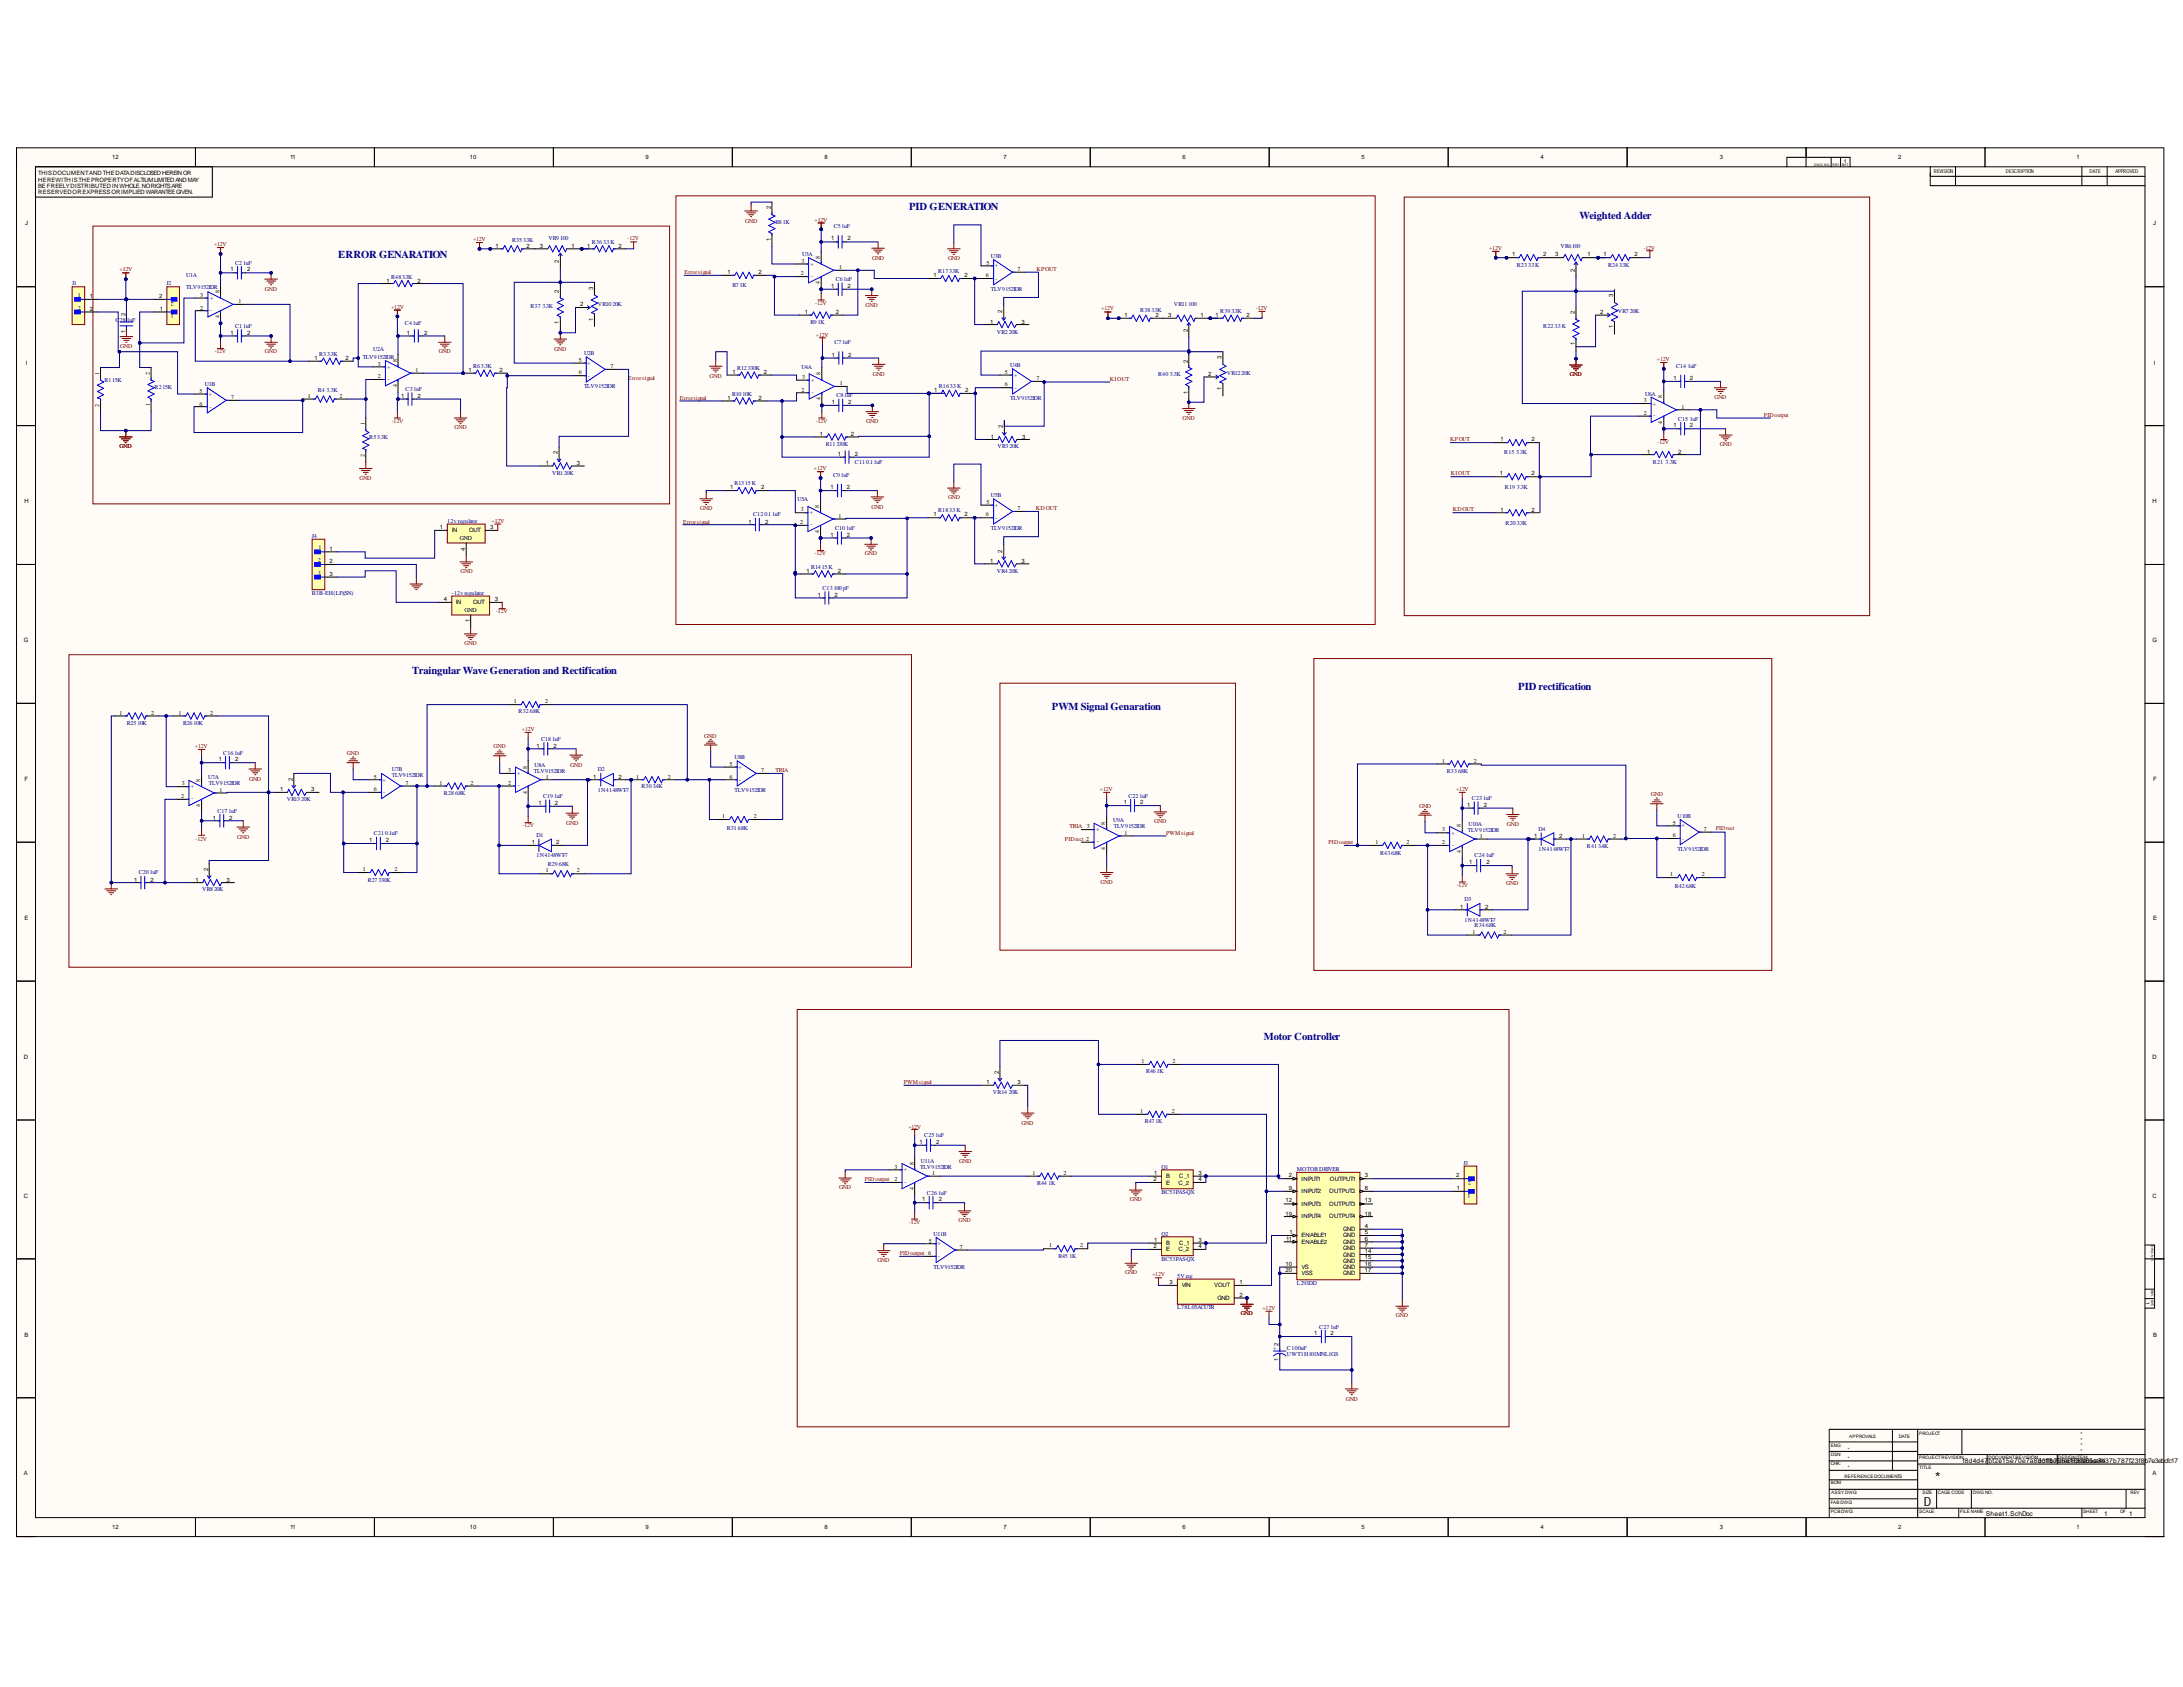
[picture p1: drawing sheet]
<svg xmlns="http://www.w3.org/2000/svg" width="279mm" height="216mm" viewBox="0 0 279 216" stroke-linecap="round" stroke-linejoin="round" font-family="sans-serif">
<defs><g id="words">
<text font-size="1.8" x="247.7" y="189.7">*</text>
<text font-size="1.6" x="246.2" y="192.7">D</text>
<g font-size="1.4" fill="#000080">
<text x="116.3" y="26.9">PID GENERATION</text>
<text x="202.2" y="28.1">Weighted Adder</text>
<text x="43.3" y="33.1">ERROR GENARATION</text>
<text x="52.8" y="86.2">Traingular Wave Generation and Rectification</text>
<text x="194.3" y="88.3">PID rectification</text>
<text x="134.6" y="90.9">PWM Signal Genaration</text>
<text x="161.8" y="133.1">Motor Controller</text>
</g>
<g font-size=".8">
<text x="4.9" y="22.4">THISDOCUMENTANDTHEDATADISCLOSEDHEREINOR</text>
<text x="4.9" y="23.2">HEREWITHISTHEPROPERTYOFALTIUMLIMITEDANDMAY</text>
<text x="14.4" y="20.4">12</text>
<text x="37.1" y="20.4">11</text>
<text x="60.1" y="20.4">10</text>
<text x="82.6" y="20.4">9</text>
<text x="105.5" y="20.4">8</text>
<text x="128.4" y="20.4">7</text>
<text x="151.4" y="20.4">6</text>
<text x="174.3" y="20.4">5</text>
<text x="197.2" y="20.4">4</text>
<text x="220.1" y="20.4">3</text>
<text x="242.9" y="20.4">2</text>
<text x="265.8" y="20.4">1</text>
<text x="3.2" y="28.8">J</text>
<text x="4.9" y="24">BEFREELYDISTRIBUTEDINWHOLE.NORIGHTSARE</text>
<text x="4.9" y="24.9">RESERVEDOREXPRESS ORIMPLIEDWARANTEEGIVEN.</text>
<text x="98.7" y="26.8" transform="rotate(-90 98.7 26.8)">2</text>
<text x="275.6" y="28.8">J</text>
<text x="29.5" y="34.7">1</text>
<text x="31.6" y="34.7">2</text>
<text x="63.4" y="31.7">1</text>
<text x="67.4" y="31.7">2</text>
<text x="69.1" y="31.7">3</text>
<text x="71.5" y="33.6" transform="rotate(-90 71.5 33.6)">2</text>
<text x="73.1" y="31.7">1</text>
<text x="75.2" y="31.7">1</text>
<text x="79.1" y="31.7">2</text>
<text x="93.1" y="35.1">1</text>
<text x="97.1" y="35.1">2</text>
<text x="98.7" y="30.9" transform="rotate(-90 98.7 30.9)">1</text>
<text x="102.5" y="35.2">2</text>
<text x="102.6" y="33.6">3</text>
<text x="104.9" y="33.1" transform="rotate(-90 104.9 33.1)">8</text>
<text x="106.4" y="30.8">1</text>
<text x="107.4" y="34.4">1</text>
<text x="108.5" y="30.8">2</text>
<text x="119.5" y="35.5">1</text>
<text x="123.5" y="35.5">2</text>
<text x="126.2" y="35.5">6</text>
<text x="126.2" y="33.9">5</text>
<text x="130.2" y="34.7">7</text>
<text x="193.5" y="32.8">1</text>
<text x="197.5" y="32.8">2</text>
<text x="199" y="32.8">3</text>
<text x="201.6" y="34.8" transform="rotate(-90 201.6 34.8)">2</text>
<text x="203.2" y="32.8">1</text>
<text x="205.2" y="32.8">1</text>
<text x="209.2" y="32.8">2</text>
<text x="11.5" y="38.1">1</text>
<text x="11.5" y="39.8">2</text>
<text x="16.1" y="40.5" transform="rotate(-90 16.1 40.5)">2</text>
<text x="20.4" y="38.1">2</text>
<text x="20.5" y="39.8">1</text>
<text x="25.6" y="38">3</text>
<text x="25.6" y="39.6">2</text>
<text x="28.1" y="40.7" transform="rotate(-90 28.1 40.7)">4</text>
<text x="28.1" y="37.5" transform="rotate(-90 28.1 37.5)">8</text>
<text x="30.5" y="38.8">1</text>
<text x="49.5" y="36.2">1</text>
<text x="53.4" y="36.2">2</text>
<text x="71.5" y="41.5" transform="rotate(-90 71.5 41.5)">1</text>
<text x="71.5" y="37.5" transform="rotate(-90 71.5 37.5)">2</text>
<text x="74.2" y="39.2">2</text>
<text x="75.9" y="41.1" transform="rotate(-90 75.9 41.1)">1</text>
<text x="75.9" y="37.1" transform="rotate(-90 75.9 37.1)">3</text>
<text x="103" y="40.1">1</text>
<text x="104.9" y="36.3" transform="rotate(-90 104.9 36.3)">4</text>
<text x="106.4" y="36.9">1</text>
<text x="107" y="40.1">2</text>
<text x="108.5" y="36.9">2</text>
<text x="126.7" y="41.4">1</text>
<text x="128.3" y="40.1" transform="rotate(-90 128.3 40.1)">2</text>
<text x="130.7" y="41.4">3</text>
<text x="143.9" y="40.6">1</text>
<text x="147.9" y="40.6">2</text>
<text x="149.5" y="40.6">3</text>
<text x="153.6" y="40.6">1</text>
<text x="155.6" y="40.6">1</text>
<text x="159.6" y="40.6">2</text>
<text x="201.6" y="40.2" transform="rotate(-90 201.6 40.2)">2</text>
<text x="204.8" y="40.1">2</text>
<text x="206.5" y="38" transform="rotate(-90 206.5 38)">3</text>
<text x="3.3" y="46.7">I</text>
<text x="16.1" y="42.6" transform="rotate(-90 16.1 42.6)">1</text>
<text x="29.5" y="42.9">1</text>
<text x="31.6" y="42.9">2</text>
<text x="40.2" y="46.1">1</text>
<text x="44.2" y="46.1">2</text>
<text x="48.4" y="46.8">3</text>
<text x="50.8" y="46.3" transform="rotate(-90 50.8 46.3)">8</text>
<text x="52.1" y="42.9">1</text>
<text x="53.2" y="47.6">1</text>
<text x="54.3" y="42.9">2</text>
<text x="60" y="47.6">1</text>
<text x="63.9" y="47.6">2</text>
<text x="74.1" y="46.3">5</text>
<text x="74.1" y="47.9">6</text>
<text x="78.1" y="47.1">7</text>
<text x="93.8" y="47.8">1</text>
<text x="97.7" y="47.8">2</text>
<text x="106.5" y="45.6">1</text>
<text x="108.6" y="45.6">2</text>
<text x="128.6" y="47.8">5</text>
<text x="152" y="46.4" transform="rotate(-90 152 46.4)">2</text>
<text x="152" y="42.5" transform="rotate(-90 152 42.5)">2</text>
<text x="156.3" y="46" transform="rotate(-90 156.3 46)">3</text>
<text x="201.6" y="44.2" transform="rotate(-90 201.6 44.2)">1</text>
<text x="206.5" y="42" transform="rotate(-90 206.5 42)">1</text>
<text x="275.7" y="46.7">I</text>
<text x="12.7" y="52.1" transform="rotate(-90 12.7 52.1)">2</text>
<text x="12.7" y="48" transform="rotate(-90 12.7 48)">1</text>
<text x="19.2" y="52" transform="rotate(-90 19.2 52)">1</text>
<text x="19.2" y="48" transform="rotate(-90 19.2 48)">2</text>
<text x="25.5" y="50.3">5</text>
<text x="25.5" y="51.9">6</text>
<text x="29.6" y="51.1">7</text>
<text x="39.4" y="50.9">1</text>
<text x="43.5" y="50.9">2</text>
<text x="48.4" y="48.4">2</text>
<text x="50.8" y="49.5" transform="rotate(-90 50.8 49.5)">4</text>
<text x="51.3" y="50.9">1</text>
<text x="53.4" y="50.9">2</text>
<text x="93.1" y="51.1">1</text>
<text x="97.1" y="51.1">2</text>
<text x="102.6" y="50.1">2</text>
<text x="102.7" y="48.5">3</text>
<text x="105" y="51.2" transform="rotate(-90 105 51.2)">4</text>
<text x="105" y="48" transform="rotate(-90 105 48)">8</text>
<text x="106.5" y="51.7">1</text>
<text x="107.5" y="49.3">1</text>
<text x="108.6" y="51.7">2</text>
<text x="119.6" y="50.2">1</text>
<text x="123.5" y="50.2">2</text>
<text x="128.6" y="49.4">6</text>
<text x="132.7" y="48.7">7</text>
<text x="152" y="50.4" transform="rotate(-90 152 50.4)">1</text>
<text x="154.7" y="48.1">2</text>
<text x="156.3" y="50" transform="rotate(-90 156.3 50)">1</text>
<text x="210.4" y="51.5">3</text>
<text x="210.4" y="53.1">2</text>
<text x="212.7" y="51" transform="rotate(-90 212.7 51)">8</text>
<text x="214.2" y="48.7">1</text>
<text x="215.2" y="52.3">1</text>
<text x="216.3" y="48.7">2</text>
<text x="46.7" y="58.5" transform="rotate(-90 46.7 58.5)">2</text>
<text x="46.7" y="54.4" transform="rotate(-90 46.7 54.4)">1</text>
<text x="69.8" y="59.5">1</text>
<text x="71.4" y="58.1" transform="rotate(-90 71.4 58.1)">2</text>
<text x="73.8" y="59.5">3</text>
<text x="104.9" y="55.8">1</text>
<text x="107.2" y="58.3">1</text>
<text x="108.9" y="55.8">2</text>
<text x="109.4" y="58.3">2</text>
<text x="126.8" y="56.1">1</text>
<text x="128.4" y="54.8" transform="rotate(-90 128.4 54.8)">2</text>
<text x="130.8" y="56.1">3</text>
<text x="192" y="56.5">1</text>
<text x="196" y="56.5">2</text>
<text x="210.8" y="58.1">1</text>
<text x="212.7" y="54.3" transform="rotate(-90 212.7 54.3)">4</text>
<text x="214.2" y="54.7">1</text>
<text x="214.8" y="58.1">2</text>
<text x="216.3" y="54.7">2</text>
<text x="3.1" y="64.4">H</text>
<text x="93.4" y="62.6">1</text>
<text x="97.4" y="62.6">2</text>
<text x="102.5" y="65.4">3</text>
<text x="104.8" y="65" transform="rotate(-90 104.8 65)">8</text>
<text x="106.3" y="62.6">1</text>
<text x="108.4" y="62.6">2</text>
<text x="126.2" y="64.5">5</text>
<text x="130.2" y="65.3">7</text>
<text x="191.9" y="60.9">1</text>
<text x="192" y="65.5">1</text>
<text x="196" y="65.5">2</text>
<text x="196" y="60.9">2</text>
<text x="275.5" y="64.4">H</text>
<text x="42.2" y="70.5">1</text>
<text x="56.3" y="67.7">1</text>
<text x="57.8" y="68.1">IN</text>
<text x="58.9" y="69.1">GND</text>
<text x="59.5" y="70.5" transform="rotate(-90 59.5 70.5)">4</text>
<text x="60" y="68.1">OUT</text>
<text x="62.7" y="67.7">3</text>
<text x="95.8" y="67">1</text>
<text x="97.9" y="67">2</text>
<text x="102.4" y="67.1">2</text>
<text x="104.8" y="68.2" transform="rotate(-90 104.8 68.2)">4</text>
<text x="106.3" y="68.7">1</text>
<text x="107.3" y="66.3">1</text>
<text x="108.4" y="68.7">2</text>
<text x="119.5" y="66.1">1</text>
<text x="123.5" y="66.1">2</text>
<text x="126.2" y="66.1">6</text>
<text x="128.3" y="70.7" transform="rotate(-90 128.3 70.7)">2</text>
<text x="42.2" y="72.1">2</text>
<text x="42.2" y="73.7">3</text>
<text x="56.8" y="76.9">4</text>
<text x="58.3" y="77.3">IN</text>
<text x="60.5" y="77.3">OUT</text>
<text x="63.3" y="76.9">3</text>
<text x="103.2" y="73.3">1</text>
<text x="104.7" y="76.4">1</text>
<text x="106.8" y="76.4">2</text>
<text x="107.2" y="73.3">2</text>
<text x="126.7" y="72">1</text>
<text x="130.7" y="72">3</text>
<text x="3" y="82.1">G</text>
<text x="59.4" y="78.3">GND</text>
<text x="60.1" y="79.6" transform="rotate(-90 60.1 79.6)">1</text>
<text x="275.5" y="82.1">G</text>
<text x="15.3" y="91.4">1</text>
<text x="19.4" y="91.4">2</text>
<text x="22.8" y="91.4">1</text>
<text x="26.9" y="91.4">2</text>
<text x="65.8" y="90">1</text>
<text x="68.7" y="95.7">1</text>
<text x="69.8" y="90">2</text>
<text x="70.9" y="95.7">2</text>
<text x="3.1" y="100">F</text>
<text x="23.3" y="100.5">3</text>
<text x="25.6" y="100.1" transform="rotate(-90 25.6 100.1)">8</text>
<text x="28" y="97.4">1</text>
<text x="28.1" y="101.3">1</text>
<text x="30.1" y="97.4">2</text>
<text x="35.9" y="101.2">1</text>
<text x="37.5" y="100" transform="rotate(-90 37.5 100)">2</text>
<text x="39.8" y="101.2">3</text>
<text x="47.9" y="99.6">5</text>
<text x="47.9" y="101.2">6</text>
<text x="51.9" y="100.4">7</text>
<text x="56.2" y="100.4">1</text>
<text x="60.2" y="100.4">2</text>
<text x="65" y="98.8">3</text>
<text x="65" y="100.4">2</text>
<text x="67.5" y="101.6" transform="rotate(-90 67.5 101.6)">4</text>
<text x="67.5" y="98.4" transform="rotate(-90 67.5 98.4)">8</text>
<text x="69.8" y="99.6">1</text>
<text x="75.9" y="99.6">1</text>
<text x="79.1" y="99.6">2</text>
<text x="81.4" y="99.6">1</text>
<text x="85.5" y="99.6">2</text>
<text x="93.4" y="98">5</text>
<text x="93.4" y="99.6">6</text>
<text x="97.4" y="98.8">7</text>
<text x="184.6" y="97.6">1</text>
<text x="188.6" y="97.6">2</text>
<text x="275.6" y="100">F</text>
<text x="23.2" y="102.2">2</text>
<text x="25.6" y="103.3" transform="rotate(-90 25.6 103.3)">4</text>
<text x="27.2" y="104.9">1</text>
<text x="29.3" y="104.9">2</text>
<text x="47.3" y="107.8">1</text>
<text x="49.4" y="107.8">2</text>
<text x="68.9" y="103">1</text>
<text x="71" y="103">2</text>
<text x="92.4" y="104.7">1</text>
<text x="96.5" y="104.7">2</text>
<text x="139.1" y="106">3</text>
<text x="141.5" y="105.6" transform="rotate(-90 141.5 105.6)">8</text>
<text x="143.8" y="102.9">1</text>
<text x="143.9" y="106.8">1</text>
<text x="145.9" y="102.9">2</text>
<text x="184.6" y="106.4">3</text>
<text x="187" y="105.9" transform="rotate(-90 187 105.9)">8</text>
<text x="187.8" y="103.3">1</text>
<text x="189.4" y="107.2">1</text>
<text x="189.9" y="103.3">2</text>
<text x="196.3" y="107.2">1</text>
<text x="199.6" y="107.2">2</text>
<text x="202.5" y="107.2">1</text>
<text x="206.5" y="107.2">2</text>
<text x="214.1" y="105.6">5</text>
<text x="214.1" y="107.2">6</text>
<text x="218.1" y="106.3">7</text>
<text x="17.2" y="112.8">1</text>
<text x="19.3" y="112.8">2</text>
<text x="25" y="112.8">1</text>
<text x="26.6" y="111.5" transform="rotate(-90 26.6 111.5)">2</text>
<text x="29" y="112.8">3</text>
<text x="46.4" y="111.5">1</text>
<text x="50.5" y="111.5">2</text>
<text x="68.1" y="108">1</text>
<text x="69.8" y="111.6">1</text>
<text x="71.2" y="108">2</text>
<text x="73.8" y="111.6">2</text>
<text x="141.5" y="108.8" transform="rotate(-90 141.5 108.8)">4</text>
<text x="176" y="108">1</text>
<text x="180" y="108">2</text>
<text x="184.6" y="108">2</text>
<text x="187" y="109.2" transform="rotate(-90 187 109.2)">4</text>
<text x="188.1" y="110.6">1</text>
<text x="190.3" y="110.6">2</text>
<text x="213.8" y="112.1">1</text>
<text x="217.8" y="112.1">2</text>
<text x="3.1" y="117.7">E</text>
<text x="186.9" y="116.3">1</text>
<text x="188.5" y="119.5">1</text>
<text x="190.1" y="116.3">2</text>
<text x="192.4" y="119.5">2</text>
<text x="275.6" y="117.7">E</text>
<text x="3" y="135.5">D</text>
<text x="127.8" y="137.4" transform="rotate(-90 127.8 137.4)">2</text>
<text x="146.1" y="136.1">1</text>
<text x="150.1" y="136.1">2</text>
<text x="275.5" y="135.5">D</text>
<text x="126.2" y="138.8">1</text>
<text x="130.2" y="138.8">3</text>
<text x="145.9" y="142.5">1</text>
<text x="150" y="142.5">2</text>
<text x="114.5" y="149.6">3</text>
<text x="116.9" y="149.1" transform="rotate(-90 116.9 149.1)">8</text>
<text x="117.7" y="146.4">1</text>
<text x="119.8" y="146.4">2</text>
<text x="3" y="153.3">C</text>
<text x="114.5" y="151.2">2</text>
<text x="116.9" y="152.3" transform="rotate(-90 116.9 152.3)">4</text>
<text x="118" y="153.7">1</text>
<text x="119.3" y="150.3">1</text>
<text x="120.2" y="153.7">2</text>
<text x="132.2" y="150.3">1</text>
<text x="136.1" y="150.3">2</text>
<text x="147.6" y="151.2">2</text>
<text x="147.7" y="150.3">1</text>
<text x="149.2" y="150.8">B</text>
<text x="149.2" y="151.6">E</text>
<text x="150.8" y="151.6">C_2</text>
<text x="150.9" y="150.8">C_1</text>
<text x="153.4" y="150.3">3</text>
<text x="153.4" y="151.2">4</text>
<text x="164.5" y="153.9">12</text>
<text x="164.5" y="155.6">19</text>
<text x="165" y="150.7">2</text>
<text x="165" y="152.3">9</text>
<text x="166.6" y="154.3">INPUT3</text>
<text x="166.6" y="155.9">INPUT4</text>
<text x="166.6" y="151.1">INPUT1</text>
<text x="166.6" y="152.7">INPUT2</text>
<text x="170.1" y="154.3">OUTPUT3</text>
<text x="170.1" y="155.9">OUTPUT4</text>
<text x="170.1" y="152.7">OUTPUT2</text>
<text x="170.2" y="151.1">OUTPUT1</text>
<text x="174.7" y="153.9">13</text>
<text x="174.7" y="155.6">18</text>
<text x="174.7" y="150.7">3</text>
<text x="174.7" y="152.3">8</text>
<text x="186.4" y="150.7">2</text>
<text x="186.4" y="152.3">1</text>
<text x="275.5" y="153.3">C</text>
<text x="118.9" y="159">5</text>
<text x="122.9" y="159.8">7</text>
<text x="134.3" y="159.6">1</text>
<text x="138.2" y="159.6">2</text>
<text x="147.6" y="159.7">2</text>
<text x="147.7" y="159">1</text>
<text x="149.2" y="159.3">B</text>
<text x="149.2" y="160.1">E</text>
<text x="150.8" y="160.1">C_2</text>
<text x="150.9" y="159.3">C_1</text>
<text x="153.4" y="159">3</text>
<text x="153.4" y="159.7">4</text>
<text x="164.6" y="158.8">11</text>
<text x="165.1" y="157.9">1</text>
<text x="166.6" y="158.4">ENABLE1</text>
<text x="166.6" y="159.2">ENABLE2</text>
<text x="171.9" y="160.8">GND</text>
<text x="171.9" y="161.6">GND</text>
<text x="171.9" y="157.5">GND</text>
<text x="171.9" y="158.4">GND</text>
<text x="171.9" y="159.2">GND</text>
<text x="171.9" y="160">GND</text>
<text x="174.7" y="160.4">14</text>
<text x="174.7" y="161.2">15</text>
<text x="174.7" y="157.2">4</text>
<text x="174.7" y="157.9">5</text>
<text x="174.7" y="158.8">6</text>
<text x="174.7" y="159.6">7</text>
<text x="149.7" y="164.4">3</text>
<text x="151.3" y="164.7">VIN</text>
<text x="155.4" y="164.7">VOUT</text>
<text x="155.8" y="166.4">GND</text>
<text x="158.6" y="164.4">1</text>
<text x="158.6" y="166">2</text>
<text x="164.5" y="162">10</text>
<text x="164.5" y="162.9">20</text>
<text x="166.6" y="162.4">VS</text>
<text x="166.6" y="163.2">VSS</text>
<text x="171.9" y="162.4">GND</text>
<text x="171.9" y="163.2">GND</text>
<text x="174.7" y="162">16</text>
<text x="174.7" y="162.9">17</text>
<text x="3.1" y="171">B</text>
<text x="163.6" y="172.2" transform="rotate(-90 163.6 172.2)">2</text>
<text x="168.2" y="170.9">1</text>
<text x="170.3" y="170.9">2</text>
<text x="275.6" y="171">B</text>
<text x="163.6" y="174.2" transform="rotate(-90 163.6 174.2)">1</text>
<text x="3" y="188.8">A</text>
<text x="251.2" y="187.3">f8d4d47bf2e15e70e7a8d3ffb706e168fe6ae3b</text>
<text x="260.9" y="187.3">9c18c6ce663cd05ca4437b787f23f8b7e3eb</text>
<text x="275.5" y="188.8">A</text>
<text x="277" y="187.3">cfc17</text>
<text x="14.4" y="195.7">12</text>
<text x="37.1" y="195.7">11</text>
<text x="60.1" y="195.7">10</text>
<text x="82.6" y="195.7">9</text>
<text x="105.5" y="195.7">8</text>
<text x="128.4" y="195.7">7</text>
<text x="151.4" y="195.7">6</text>
<text x="174.3" y="195.7">5</text>
<text x="197.2" y="195.7">4</text>
<text x="220.1" y="195.7">3</text>
<text x="242.9" y="195.7">2</text>
<text x="254.2" y="194">Sheet1.SchDoc</text>
<text x="265.8" y="195.7">1</text>
<text x="269.3" y="194">1</text>
<text x="272.5" y="194">1</text>
</g>
<g font-size=".8" fill="#800000">
<text x="95.4" y="28.5">GND</text>
<text x="104.3" y="28.4">+12V</text>
<text x="15.3" y="34.7">+12V</text>
<text x="27.4" y="31.5">+12V</text>
<text x="60.5" y="30.9">+12V</text>
<text x="80.3" y="30.8">-12V</text>
<text x="87.6" y="35.1">Errorsignal</text>
<text x="111.6" y="33.2">GND</text>
<text x="121.3" y="33.3">GND</text>
<text x="132.7" y="34.7">KPOUT</text>
<text x="190.6" y="32">+12V</text>
<text x="210.4" y="32">-12V</text>
<text x="33.9" y="37.2">GND</text>
<text x="50.1" y="39.6">+12V</text>
<text x="104.3" y="39.1">-12V</text>
<text x="110.8" y="39.3">GND</text>
<text x="141" y="39.7">+12V</text>
<text x="160.7" y="39.7">-12V</text>
<text x="15.4" y="44.5">GND</text>
<text x="27.5" y="45.2">-12V</text>
<text x="33.9" y="45.2">GND</text>
<text x="56.1" y="45.2">GND</text>
<text x="70.9" y="44.9">GND</text>
<text x="104.4" y="43.1">+12V</text>
<text x="212.1" y="46.2">+12V</text>
<text x="80.4" y="48.6">Errorsignal</text>
<text x="87" y="51.1">Errorsignal</text>
<text x="90.8" y="48.3">GND</text>
<text x="111.7" y="48.1">GND</text>
<text x="142.1" y="48.8">KIOUT</text>
<text x="151.4" y="53.8">GND</text>
<text x="200.9" y="48.2">GND</text>
<text x="219.4" y="51.1">GND</text>
<text x="225.8" y="53.3">PIDoutput</text>
<text x="15.3" y="57.4">GND</text>
<text x="50.1" y="54.2">-12V</text>
<text x="58.2" y="54.9">GND</text>
<text x="104.4" y="54.2">-12V</text>
<text x="110.9" y="54.2">GND</text>
<text x="185.6" y="56.5">KPOUT</text>
<text x="212.2" y="56.9">-12V</text>
<text x="220.1" y="57.1">GND</text>
<text x="46" y="61.4">GND</text>
<text x="89.6" y="65.3">GND</text>
<text x="104.2" y="60.2">+12V</text>
<text x="111.5" y="65.1">GND</text>
<text x="121.3" y="63.9">GND</text>
<text x="132.6" y="65.3">KDOUT</text>
<text x="185.7" y="60.9">KIOUT</text>
<text x="185.9" y="65.4">KDOUT</text>
<text x="62.9" y="66.9">+12V</text>
<text x="87.4" y="67">Errorsignal</text>
<text x="104.3" y="71.1">-12V</text>
<text x="110.7" y="71.1">GND</text>
<text x="58.9" y="73.4">GND</text>
<text x="59.4" y="82.6">GND</text>
<text x="63.5" y="78.5">-12V</text>
<text x="24.9" y="95.8">+12V</text>
<text x="63.2" y="95.8">GND</text>
<text x="66.8" y="93.6">+12V</text>
<text x="90.1" y="94.4">GND</text>
<text x="31.9" y="99.9">GND</text>
<text x="44.4" y="96.7">GND</text>
<text x="73" y="98.1">GND</text>
<text x="99.3" y="98.8">TRIA</text>
<text x="140.8" y="101.2">+12V</text>
<text x="186.4" y="101.2">+12V</text>
<text x="211.3" y="101.9">GND</text>
<text x="25" y="107.6">-12V</text>
<text x="30.4" y="107.3">GND</text>
<text x="66.9" y="105.9">-12V</text>
<text x="72.5" y="105.6">GND</text>
<text x="136.3" y="107.6">PIDrect 2</text>
<text x="136.9" y="106">TRIA</text>
<text x="147.7" y="105.4">GND</text>
<text x="149.2" y="106.8">PWMsignal</text>
<text x="181.6" y="103.4">GND</text>
<text x="192.9" y="105.7">GND</text>
<text x="219.6" y="106.2">PIDrect</text>
<text x="140.9" y="113.2">GND</text>
<text x="170" y="108">PIDoutput</text>
<text x="186.4" y="113.5">-12V</text>
<text x="192.8" y="113.2">GND</text>
<text x="115.7" y="138.8">PWMsignal</text>
<text x="130.7" y="143.9">GND</text>
<text x="116.3" y="144.4">+12V</text>
<text x="122.8" y="148.8">GND</text>
<text x="107.4" y="152.2">GND</text>
<text x="110.7" y="151.2">PIDoutput</text>
<text x="144.6" y="153.7">GND</text>
<text x="112.3" y="161.5">GND</text>
<text x="115.2" y="160.7">PIDoutput 6</text>
<text x="116.3" y="156.7">-12V</text>
<text x="122.7" y="156.4">GND</text>
<text x="144" y="163.1">GND</text>
<text x="147.5" y="163.4">+12V</text>
<text x="161.6" y="167.7">+12V</text>
<text x="158.8" y="168.3">GND</text>
<text x="178.7" y="168.6">GND</text>
<text x="172.2" y="179.2">GND</text>
</g>
<g font-size=".8" fill="#000080">
<text x="99.3" y="28.7">R81K</text>
<text x="106.7" y="29.2">C51uF</text>
<text x="23.8" y="35.5">U1A</text>
<text x="30.1" y="33.9">C21uF</text>
<text x="50.1" y="35.7">R483.3K</text>
<text x="65.5" y="31">R353.3K</text>
<text x="70.2" y="30.8">VR9100</text>
<text x="75.8" y="31.2">R363.3K</text>
<text x="102.7" y="32.7">U3A</text>
<text x="103.8" y="34.1">+</text>
<text x="103.8" y="35.6">-</text>
<text x="120.1" y="35">R173.3K</text>
<text x="126.8" y="33">U3B</text>
<text x="127.3" y="34.2">+</text>
<text x="127.4" y="35.9">-</text>
<text x="194.1" y="34.1">R233.3K</text>
<text x="199.7" y="31.8">VR6100</text>
<text x="205.8" y="34.1">R243.3K</text>
<text x="9.2" y="36.5">J1</text>
<text x="10" y="38">1</text>
<text x="10" y="39.6">2</text>
<text x="14.8" y="41.2">C281uF</text>
<text x="21.3" y="36.5">J2</text>
<text x="22.2" y="40.2" transform="rotate(-180 22.2 40.2)">1</text>
<text x="22.2" y="38.6" transform="rotate(-180 22.2 38.6)">2</text>
<text x="23.8" y="37">TLV9152IDR</text>
<text x="26.9" y="38.4">+</text>
<text x="26.9" y="39.9">-</text>
<text x="30.1" y="41.9">C11uF</text>
<text x="51.8" y="41.6">C41uF</text>
<text x="67.9" y="39.4">R37</text>
<text x="69.4" y="39.4">3.3K</text>
<text x="76.5" y="39.1">VR1020K</text>
<text x="93.8" y="36.8">R71K</text>
<text x="103.8" y="41.5">R91K</text>
<text x="107" y="36">C61uF</text>
<text x="126.8" y="37.2">TLV9152IDR</text>
<text x="145.9" y="39.9">R383.3K</text>
<text x="150.3" y="39.1">VR11100</text>
<text x="156.2" y="40.1">R393.3K</text>
<text x="207.1" y="40.1">VR720K</text>
<text x="40.8" y="45.6">R33.3K</text>
<text x="46.4" y="46">TLV9152IDR</text>
<text x="47.8" y="45">U2A</text>
<text x="49.5" y="47.2">+</text>
<text x="60.5" y="47.1">R63.3K</text>
<text x="74.7" y="45.4">U2B</text>
<text x="75.2" y="46.7">+</text>
<text x="94.4" y="47.3">R12330K</text>
<text x="102.6" y="47.2">U4A</text>
<text x="106.8" y="44">C71uF</text>
<text x="127.6" y="42.7">VR220K</text>
<text x="129.3" y="47">U4B</text>
<text x="197.5" y="42">R223.3K</text>
<text x="214.5" y="47.1">C14</text>
<text x="216" y="47.1">1uF</text>
<text x="13.4" y="48.9">R115K</text>
<text x="19.8" y="49.8">R215K</text>
<text x="26.2" y="49.4">U1B</text>
<text x="26.7" y="50.7">+</text>
<text x="26.8" y="52.3">-</text>
<text x="40.7" y="50.2">R4</text>
<text x="41.8" y="50.2">3.3K</text>
<text x="49.6" y="48.8">-</text>
<text x="51.9" y="50">C31uF</text>
<text x="74.7" y="49.6">TLV9152IDR</text>
<text x="75.3" y="48.3">-</text>
<text x="93.7" y="50.7">R1010K</text>
<text x="103.8" y="48.9">+</text>
<text x="103.9" y="50.5">-</text>
<text x="107" y="50.8">C81uF</text>
<text x="120.2" y="49.7">R163.3K</text>
<text x="129.3" y="51.1">TLV9152IDR</text>
<text x="129.8" y="48.3">+</text>
<text x="129.9" y="49.9">-</text>
<text x="148.2" y="48.2">R40</text>
<text x="149.7" y="48.2">3.3K</text>
<text x="157" y="48">VR1220K</text>
<text x="210.5" y="50.6">U6A</text>
<text x="211.6" y="51.9">+</text>
<text x="211.6" y="53.4">-</text>
<text x="214.8" y="53.8">C15</text>
<text x="216.3" y="53.8">1uF</text>
<text x="47.3" y="56.2">R53.3K</text>
<text x="105.7" y="57.1">R11330K</text>
<text x="109.4" y="59.4">C110.11uF</text>
<text x="127.7" y="57.4">VR320K</text>
<text x="192.5" y="58.1">R15</text>
<text x="194.1" y="58.1">3.3K</text>
<text x="211.6" y="59.3">R21</text>
<text x="213.2" y="59.3">3.3K</text>
<text x="70.7" y="60.8">VR120K</text>
<text x="94" y="62.1">R1315K</text>
<text x="102.1" y="64.1">U5A</text>
<text x="103.7" y="65.8">+</text>
<text x="106.6" y="61">C91uF</text>
<text x="120.1" y="65.6">R183.3K</text>
<text x="126.8" y="63.6">U5B</text>
<text x="127.3" y="64.9">+</text>
<text x="192.6" y="62.5">R19</text>
<text x="194.1" y="62.5">3.3K</text>
<text x="39.9" y="68.9">J4</text>
<text x="40.7" y="71.9">2</text>
<text x="40.8" y="70.3">1</text>
<text x="57.2" y="66.9">12vregulator</text>
<text x="96.4" y="66.1">C120.11uF</text>
<text x="103.8" y="67.4">-</text>
<text x="106.9" y="67.8">C101uF</text>
<text x="126.8" y="67.8">TLV9152IDR</text>
<text x="127.4" y="66.5">-</text>
<text x="192.7" y="67.2">R203.3K</text>
<text x="39.9" y="76.1">B3B-EH(LF)(SN)</text>
<text x="40.7" y="73.5">3</text>
<text x="57.8" y="76.1">-12vregulator</text>
<text x="103.8" y="72.8">R1415K</text>
<text x="105.3" y="75.5">C13100pF</text>
<text x="127.6" y="73.3">VR420K</text>
<text x="16.2" y="92.8">R2510K</text>
<text x="23.4" y="92.8">R2610K</text>
<text x="66.4" y="91.3">R326.8K</text>
<text x="69.3" y="94.8">C181uF</text>
<text x="24.4" y="100.9">+</text>
<text x="26.6" y="99.7">U7A</text>
<text x="26.7" y="100.5">TLV9152IDR</text>
<text x="28.6" y="96.6">C161uF</text>
<text x="49" y="100.1">+</text>
<text x="49" y="101.7">-</text>
<text x="50.1" y="98.6">U7B</text>
<text x="50.1" y="99.5">TLV9152IDR</text>
<text x="56.8" y="101.8">R286.8K</text>
<text x="66.2" y="99.2">+</text>
<text x="66.3" y="100.7">-</text>
<text x="68.3" y="98.9">TLV9152IDR</text>
<text x="68.4" y="98.1">U8A</text>
<text x="76.5" y="98.7">D2</text>
<text x="76.5" y="101.3">1N4148WT-7</text>
<text x="82.1" y="100.9">R303.4K</text>
<text x="94" y="97.1">U8B</text>
<text x="94" y="101.3">TLV9152IDR</text>
<text x="94.5" y="98.5">+</text>
<text x="94.6" y="100.1">-</text>
<text x="185.2" y="98.9">R336.8K</text>
<text x="24.5" y="102.4">-</text>
<text x="27.8" y="104">C171uF</text>
<text x="36.7" y="102.5">VR1320K</text>
<text x="47.9" y="106.9">C210.1uF</text>
<text x="68.7" y="107.2">D1</text>
<text x="69.5" y="102.2">C191uF</text>
<text x="93" y="106.2">R316.8K</text>
<text x="140.3" y="106.4">+</text>
<text x="140.4" y="107.9">-</text>
<text x="142.5" y="105.2">U9A</text>
<text x="142.6" y="106">TLV9152IDR</text>
<text x="144.4" y="102.1">C221uF</text>
<text x="185.8" y="106.8">+</text>
<text x="187.9" y="106.5">TLV9152IDR</text>
<text x="188" y="105.7">U10A</text>
<text x="188.4" y="102.3">C231uF</text>
<text x="196.9" y="106.3">D4</text>
<text x="214.7" y="104.6">U10B</text>
<text x="215.2" y="105.9">+</text>
<text x="215.3" y="107.6">-</text>
<text x="17.8" y="111.9">C201uF</text>
<text x="47.1" y="112.8">R27330K</text>
<text x="68.7" y="109.7">1N4148WT-7</text>
<text x="70.1" y="110.8">R296.8K</text>
<text x="176.6" y="109.4">R436.8K</text>
<text x="185.9" y="108.3">-</text>
<text x="188.7" y="109.7">C241uF</text>
<text x="196.9" y="108.9">1N4148WT-7</text>
<text x="203.1" y="108.5">R413.4K</text>
<text x="214.3" y="113.7">R426.8K</text>
<text x="214.7" y="108.9">TLV9152IDR</text>
<text x="25.9" y="114.1">VR820K</text>
<text x="187.5" y="115.4">D3</text>
<text x="187.5" y="118">1N4148WT-7</text>
<text x="188.7" y="118.7">R346.8K</text>
<text x="146.7" y="137.3">R461K</text>
<text x="127.1" y="140">VR14</text>
<text x="146.5" y="143.8">R471K</text>
<text x="115.7" y="149.9">+</text>
<text x="117.8" y="149.7">TLV9152IDR</text>
<text x="117.9" y="148.8">U11A</text>
<text x="118.3" y="145.5">C251uF</text>
<text x="148.6" y="149.6">Q1</text>
<text x="166" y="149.9">MOTORDRIVER</text>
<text x="187.3" y="149.1">J3</text>
<text x="115.8" y="151.5">-</text>
<text x="118.6" y="152.9">C261uF</text>
<text x="132.8" y="151.7">R44</text>
<text x="134.2" y="151.7">1K</text>
<text x="148.6" y="152.8">BC53PAS-QX</text>
<text x="188.2" y="152.8" transform="rotate(-180 188.2 152.8)">1</text>
<text x="188.3" y="151.2" transform="rotate(-180 188.3 151.2)">2</text>
<text x="119.5" y="158.1">U11B</text>
<text x="120" y="159.4">+</text>
<text x="120.1" y="161">-</text>
<text x="135.5" y="161">R45</text>
<text x="136.9" y="161">1K</text>
<text x="148.6" y="158.1">Q2</text>
<text x="148.6" y="161.3">BC53PAS-QX</text>
<text x="119.5" y="162.3">TLV9152IDR</text>
<text x="150.7" y="163.5">5Vreg</text>
<text x="150.7" y="167.6">L78L05ACUTR</text>
<text x="166" y="164.5">L293DD</text>
<text x="162.9" y="172.7">+</text>
<text x="164.7" y="172.7">C100uF</text>
<text x="164.7" y="173.6">UWT1H101MNL1GS</text>
<text x="168.9" y="170.1">C271uF</text>
</g>
<g font-size=".7">
<text x="236" y="20.8">1</text>
<text x="247.5" y="22.1">REVISION</text>
<text x="256.7" y="22.1">DESCRIPTION</text>
<text x="267.5" y="22.1">DATE</text>
<text x="270.7" y="22.1">APPROVED</text>
<text x="274.6" y="166.6" transform="rotate(90 274.6 166.6)">1</text>
<text x="266.3" y="185.2">*</text>
<text x="266.3" y="183.7">*</text>
<text x="266.3" y="184.5">*</text>
<text x="266.3" y="186">*</text>
</g>
<g font-size=".6">
<text x="234.3" y="185.2">ENG:</text>
<text x="236.5" y="185.7">*</text>
<text x="236.7" y="184">APPROVALS</text>
<text x="243" y="184">DATE</text>
<text x="245.6" y="183.6">PROJECT</text>
<text x="234.3" y="186.3">DSN:</text>
<text x="234.3" y="187.5">CHK:</text>
<text x="234.3" y="190">BOM:</text>
<text x="234.4" y="191.2">ASSY DWG:</text>
<text x="236.1" y="189.1">REFERENCEDOCUMENTS</text>
<text x="236.5" y="186.9">*</text>
<text x="236.5" y="187.9">*</text>
<text x="245.6" y="187.9">TITLE</text>
<text x="245.6" y="186.8">PROJECTREVISION:</text>
<text x="246.1" y="191.2">SIZE</text>
<text x="248" y="191.2">CAGE CODE</text>
<text x="252.5" y="191.2">DWG NO.</text>
<text x="254.5" y="186.7">DOCUMENTREVISION:</text>
<text x="263.4" y="186.7">DESIGNITEM:</text>
<text x="272.7" y="191.2">REV</text>
<text x="234.3" y="192.4">FAB DWG:</text>
<text x="234.3" y="193.6">PCBDWG:</text>
<text x="245.6" y="193.6">SCALE:</text>
<text x="250.9" y="193.6">FILE NAME</text>
<text x="266.6" y="193.6">SHEET</text>
<text x="271.3" y="193.6">OF</text>
</g>
<g font-size=".4">
<text x="232.2" y="21.2">DWG.NO.</text>
<text x="234.6" y="21.2">REV. SHT.</text>
<text x="275.3" y="159.4" transform="rotate(90 275.3 159.4)">DWG.NO.</text>
<text x="275.3" y="165" transform="rotate(90 275.3 165)">REV.</text>
<text x="275.3" y="166.3" transform="rotate(90 275.3 166.3)">SHT.</text>
</g>
</g></defs>
<g fill="#fffcf8">
<path d="M2.1 18.9h274.9v177.8h-274.9z" fill-rule="evenodd"/>
<path d="M4.5 21.3h270v172.9h-270z" fill-rule="evenodd"/>
</g>
<g fill="none" stroke="#000" stroke-width=".13">
<path d="M2.1 18.9h274.9v177.8h-274.9zM25 18.9v2.4M47.9 18.9v2.4M70.8 18.9v2.4M93.7 18.9v2.4M116.6 18.9v2.4M139.5 18.9v2.4M162.4 18.9v2.4M185.3 18.9v2.4M208.3 18.9v2.4M231.2 18.9v2.4M254.1 18.9v2.4"/>
<path d="M2.1 36.7h2.4M4.5 21.3h270v172.9h-270zM27.2 21.3v3.9h-22.7M29.8 34.9h.6M31 34.9h.5M228.7 21.3v-1.2h8.1v1.2M234.4 20.1v1.2M235.6 20.1v1.2M247.1 21.3v2.5h27.4M247.1 22.6h27.4M250.3 21.3v2.5M266.5 21.3v2.5"/>
<path d="M269.7 21.3v2.5M274.5 36.7h2.5M2.1 54.5h2.4M12.9 47v1.7M12.9 51.1v1.6M19.3 47v1.7M19.3 51.1v1.6M29.8 43h.6M31 43h.5M38.7 51.1h1.7M39.5 46.2h1.7M42.8 51.1h1.6"/>
<path d="M43.6 46.2h1.6M46.8 53.5v1.6M46.8 57.5v1.7M51.7 51.1h.5M52.5 43h.5M52.8 51.1h.5M53.6 43h.5M69.1 59.6h1.6M71.6 57.2v1.6M73.2 59.6h1.6M274.5 54.5h2.5M2.1 72.2h2.4"/>
<path d="M274.5 72.2h2.5M2.1 90h2.4M274.5 90h2.5M2.1 107.8h2.4M274.5 107.8h2.5M2.1 125.6h2.4M274.5 125.6h2.5M2.1 143.3h2.4M274.5 143.3h2.5M274.5 159.3h1.3v8.1h-1.3M2.1 161.1h2.4M2.1 178.9h2.4"/>
<path d="M274.5 161.1h2.5M274.5 178.9h2.5M274.5 166.2h1.3M274.5 165h1.3M25 194.2v2.5M47.9 194.2v2.5M70.8 194.2v2.5M93.7 194.2v2.5M116.6 194.2v2.5M139.5 194.2v2.5M162.4 194.2v2.5M185.3 194.2v2.5"/>
<path d="M208.3 194.2v2.5M231.2 194.2v2.5M234.1 193h40.4M234.1 185.8h11.3M234.1 184.5h11.3M234.1 188.2h11.3M234.1 187h11.3M234.1 190.6h40.4M234.1 189.4h11.3M234.1 191.8h11.3M242.2 182.9v5.3M245.4 186.2h29.1"/>
<path d="M245.4 182.9v11.3M245.4 187.4h29.1M247.9 190.6v2.4M250.7 193v1.2M251.1 182.9v3.3M252.3 190.6v2.4M254.1 194.2v2.5M254.3 186.2v1.2M263.3 186.2v1.2M266.5 193v1.2M272.1 190.6v2.4M274.5 182.9h-40.4v11.3"/>
</g>
<g fill="none" stroke="#00f" stroke-width=".13">
<path d="M30.2 34.9h.2M30.4 34.1v1.6M30.9 34.1v1.6M31 34.9h.1M12.9 48.4v.3l.4 .2-.8 .4 .8 .4-.8 .4 .8 .4-.8 .4 .4 .2v.2M19.3 48.4v.3l.4 .1-.8 .4 .8 .4-.8 .4 .8 .4-.8 .4 .4 .3v.2M30.2 43h.2M30.4 42.2v1.6M30.9 42.2v1.6M31 43h.1M40.1 51.1h.3l.2-.4 .4 .8 .4-.8 .4 .8 .4-.8 .4 .8 .2-.4h.2M40.9 46.2h.3l.2-.4 .4 .8 .4-.8 .4 .8 .4-.8 .4 .8 .2-.4h.2"/>
<path d="M46.8 54.9v.2l.4 .3-.8 .4 .8 .4-.8 .4 .8 .4-.8 .4 .4 .1v.3M52 51.1h.2M52.2 50.3v1.6M52.7 50.3v1.6M52.8 43h.2M52.8 51.1h.1M53 42.2v1.6M53.5 42.2v1.6M53.6 43h.1M70.7 59.6l.2-.4 .4 .8 .4-.8 .4 .8 .4-.8 .4 .8 .3-.4M71.3 58.8l.3 .3M71.6 58.8v.3"/>
<path d="M71.8 58.8l-.2 .3"/>
</g>
<circle cx="59.3" cy="47.8" r=".16" fill="#000080"/>
<circle cx="59.3" cy="47.8" r=".16" fill="none" stroke="#000080" stroke-width=".13"/>
<path d="M59.3 47.8h1.6" fill="none" stroke="#000" stroke-width=".13"/>
<circle cx="59.3" cy="47.8" r=".16" fill="#000080"/>
<circle cx="59.3" cy="47.8" r=".16" fill="none" stroke="#000080" stroke-width=".13"/>
<path d="M63.3 47.8h1.6" fill="none" stroke="#000" stroke-width=".13"/>
<path d="M60.6 47.8h.3l.2-.4 .4 .8 .4-.8 .4 .8 .4-.8 .4 .8 .2-.4h.3" fill="none" stroke="#00f" stroke-width=".13"/>
<path d="M15.3 55.9h1.6M15.5 56.2h1.2M15.8 56.4h.6M16 56.6h.2M16.1 55.1v.8" fill="none" stroke="#800000" stroke-width=".13"/>
<circle cx="16.1" cy="55.1" r=".16" fill="#000080"/>
<circle cx="16.1" cy="55.1" r=".16" fill="none" stroke="#000080" stroke-width=".13"/>
<path d="M15.3 55.9h1.6M15.5 56.2h1.2M15.8 56.4h.6M16 56.6h.2M16.1 55.1v.8" fill="none" stroke="#800000" stroke-width=".13"/>
<circle cx="16.1" cy="55.1" r=".16" fill="#000080"/>
<circle cx="16.1" cy="55.1" r=".16" fill="none" stroke="#000080" stroke-width=".13"/>
<path d="M50.5 39.7h.8M50.9 39.7v.8" fill="none" stroke="#800000" stroke-width=".13"/>
<circle cx="50.9" cy="40.5" r=".16" fill="#000080"/>
<circle cx="50.9" cy="40.5" r=".16" fill="none" stroke="#000080" stroke-width=".13"/>
<path d="M50.5 39.7h.8M50.9 39.7v.8" fill="none" stroke="#800000" stroke-width=".13"/>
<circle cx="50.9" cy="40.5" r=".16" fill="#000080"/>
<circle cx="50.9" cy="40.5" r=".16" fill="none" stroke="#000080" stroke-width=".13"/>
<path d="M15.7 34.9h.8M16.1 34.9v.8" fill="none" stroke="#800000" stroke-width=".13"/>
<circle cx="16.1" cy="35.7" r=".16" fill="#000080"/>
<circle cx="16.1" cy="35.7" r=".16" fill="none" stroke="#000080" stroke-width=".13"/>
<path d="M15.7 34.9h.8M16.1 34.9v.8" fill="none" stroke="#800000" stroke-width=".13"/>
<circle cx="16.1" cy="35.7" r=".16" fill="#000080"/>
<circle cx="16.1" cy="35.7" r=".16" fill="none" stroke="#000080" stroke-width=".13"/>
<path d="M27.8 31.7h.8M28.2 31.7v.8" fill="none" stroke="#800000" stroke-width=".13"/>
<circle cx="28.2" cy="32.5" r=".16" fill="#000080"/>
<circle cx="28.2" cy="32.5" r=".16" fill="none" stroke="#000080" stroke-width=".13"/>
<path d="M27.8 31.7h.8M28.2 31.7v.8" fill="none" stroke="#800000" stroke-width=".13"/>
<circle cx="28.2" cy="32.5" r=".16" fill="#000080"/>
<circle cx="28.2" cy="32.5" r=".16" fill="none" stroke="#000080" stroke-width=".13"/>
<path d="M33.9 35.7h1.6M34.1 36h1.2M34.4 36.2h.6M34.6 36.5h.2M34.7 34.9v.8M27.8 44.6h.8M28.2 43.8v.8M50.5 53.5h.8M50.9 52.7v.8" fill="none" stroke="#800000" stroke-width=".13"/>
<circle cx="34.7" cy="34.9" r=".16" fill="#000080"/>
<circle cx="34.7" cy="34.9" r=".16" fill="none" stroke="#000080" stroke-width=".13"/>
<path d="M33.9 43.8h1.6M34.1 44h1.2M34.4 44.3h.6M34.6 44.5h.2M34.7 43v.8" fill="none" stroke="#800000" stroke-width=".13"/>
<circle cx="34.7" cy="43" r=".16" fill="#000080"/>
<circle cx="34.7" cy="43" r=".16" fill="none" stroke="#000080" stroke-width=".13"/>
<g fill="none" stroke="#800000" stroke-width=".13">
<path d="M11.9 28.9h73.8v35.6h-73.8zM46 60h1.6M46.8 59.2v.8M56.1 43.8h1.6M56.4 44h1.1M56.6 44.3h.6M56.8 44.5h.2M56.9 43v.8M58.1 53.5h1.7M58.4 53.7h1.1M58.6 54h.7M58.9 54.2h.1"/>
<path d="M58.9 52.7v.8M46.3 60.2h1.1M46.5 60.4h.6M46.7 60.7h.2"/>
</g>
<circle cx="28.2" cy="41.4" r=".16" fill="#000080"/>
<circle cx="28.2" cy="41.4" r=".16" fill="none" stroke="#000080" stroke-width=".13"/>
<path d="M25 38.1h1.6M25 39.8h1.6M28.2 36.5v1.6M28.2 39.8v1.6M29.8 39h1.7" fill="none" stroke="#000" stroke-width=".13"/>
<circle cx="28.2" cy="41.4" r=".16" fill="#000080"/>
<circle cx="28.2" cy="41.4" r=".16" fill="none" stroke="#000080" stroke-width=".13"/>
<g fill="none" stroke="#00f" stroke-width=".13">
<path d="M26.4 38.1h.2M26.4 39.8h.2M26.6 37.3l3.2 1.7-3.2 1.6zM28.2 37.9v.2M28.2 39.8v.2M29.8 39h.3M26.3 50.4h.2M26.3 52h.2M26.5 49.6l2.5 1.6-2.5 1.7zM29 51.2h.2M49.1 47h.2M49.1 48.6h.2"/>
<path d="M49.3 46.1l3.3 1.7-3.3 1.6zM50.9 46.7v.3M50.9 48.6v.2M52.6 47.8h.2M74.8 46.5h.2M74.8 48.1h.2M75 45.7l2.5 1.6-2.5 1.6zM77.5 47.3h.2"/>
</g>
<path d="M24.9 50.4h1.6M24.9 52h1.6M29 51.2h1.6M47.7 47h1.6M47.7 48.6h1.6M50.9 45.3v1.7M50.9 48.6v1.6M52.6 47.8h1.6M73.4 46.5h1.6M73.4 48.1h1.6M77.5 47.3h1.6" fill="none" stroke="#000" stroke-width=".13"/>
<circle cx="105.1" cy="37" r=".16" fill="#000080"/>
<circle cx="105.1" cy="37" r=".16" fill="none" stroke="#000080" stroke-width=".13"/>
<path d="M101.9 33.8h1.6M101.9 35.4h1.6M105.1 32.2v1.6M105.1 35.4v1.6M106.7 34.6h1.6" fill="none" stroke="#000" stroke-width=".13"/>
<circle cx="105.1" cy="37" r=".16" fill="#000080"/>
<circle cx="105.1" cy="37" r=".16" fill="none" stroke="#000080" stroke-width=".13"/>
<path d="M103.2 33.8h.3M103.2 35.4h.3M103.5 33l3.2 1.6-3.2 1.6zM105.1 33.5v.3M105.1 35.4v.2M106.7 34.6h.3M126.9 34h.3M126.9 35.6h.3M127.2 33.2l2.4 1.6-2.4 1.7zM129.6 34.8h.2" fill="none" stroke="#00f" stroke-width=".13"/>
<path d="M125.6 34h1.6M125.6 35.6h1.6M129.6 34.8h1.6" fill="none" stroke="#000" stroke-width=".13"/>
<circle cx="105.2" cy="51.9" r=".16" fill="#000080"/>
<circle cx="105.2" cy="51.9" r=".16" fill="none" stroke="#000080" stroke-width=".13"/>
<path d="M101.9 48.7h1.7M101.9 50.3h1.7M105.2 47v1.7M105.2 50.3v1.6M106.8 49.5h1.6" fill="none" stroke="#000" stroke-width=".13"/>
<circle cx="105.2" cy="51.9" r=".16" fill="#000080"/>
<circle cx="105.2" cy="51.9" r=".16" fill="none" stroke="#000080" stroke-width=".13"/>
<g fill="none" stroke="#00f" stroke-width=".13">
<path d="M120.1 35.6h.3l.2-.4 .4 .8 .4-.8 .4 .8 .4-.8 .4 .8 .2-.4h.3M103.3 48.7h.3M103.3 50.3h.3M103.6 47.8l3.2 1.7-3.2 1.6zM105.2 48.4v.3M105.2 50.3v.2M106.8 49.5h.2M127.7 41.5l.1-.4 .4 .8 .4-.8 .4 .8 .4-.8 .4 .8 .3-.4M127.7 56.2l.2-.4 .4 .8 .4-.8 .4 .8 .4-.8 .4 .8 .3-.4M128.2 40.7l.3 .3M128.3 55.4l.2 .3M128.5 40.7v.3"/>
<path d="M128.5 55.4v.3M128.7 40.7l-.2 .3M128.8 55.4l-.3 .3M129.4 48h.2M129.4 49.6h.2M129.6 47.2l2.4 1.6-2.4 1.6zM132 48.8h.3"/>
</g>
<path d="M118.8 35.6h1.6M122.8 35.6h1.6M128.5 39.1v1.6M126 41.5h1.7M126.1 56.2h1.6M128 48h1.6M128 49.6h1.6M128.5 53.8v1.6M130.1 41.5h1.6M130.2 56.2h1.6M132 48.8h1.6" fill="none" stroke="#000" stroke-width=".13"/>
<path d="M121.3 31.8h1.6M121.5 32.1h1.1M121.8 32.3h.6M122 32.6h.2M122.1 31v.8" fill="none" stroke="#800000" stroke-width=".13"/>
<circle cx="118.8" cy="50.3" r=".16" fill="#000080"/>
<circle cx="118.8" cy="50.3" r=".16" fill="none" stroke="#000080" stroke-width=".13"/>
<path d="M118.8 50.3h1.7" fill="none" stroke="#000" stroke-width=".13"/>
<circle cx="118.8" cy="50.3" r=".16" fill="#000080"/>
<circle cx="118.8" cy="50.3" r=".16" fill="none" stroke="#000080" stroke-width=".13"/>
<path d="M122.9 50.3h1.6M118.8 66.3h1.6M122.8 66.3h1.6M125.6 64.6h1.6M125.6 66.3h1.6M126 72.2h1.7M128.5 69.7v1.7M129.6 65.5h1.6M130.1 72.2h1.6" fill="none" stroke="#000" stroke-width=".13"/>
<path d="M120.2 50.3h.3l.2-.4 .4 .8 .4-.8 .4 .8 .4-.8 .4 .8 .2-.4h.2M120.1 66.3h.3l.2-.4 .4 .8 .4-.8 .4 .8 .4-.8 .4 .8 .2-.4h.3M126.9 64.6h.3M126.9 66.3h.3M127.2 63.8l2.4 1.7-2.4 1.6zM127.7 72.2l.1-.4 .4 .8 .4-.8 .4 .8 .4-.8 .4 .8 .3-.4M128.2 71.3l.3 .3M128.5 71.4v.2M128.7 71.3l-.2 .3M129.6 65.5h.2" fill="none" stroke="#00f" stroke-width=".13"/>
<path d="M121.3 62.5h1.6M121.5 62.7h1.1M121.8 62.9h.6M122 63.2h.2M122.1 61.7v.8" fill="none" stroke="#800000" stroke-width=".13"/>
<circle cx="101.8" cy="67.2" r=".16" fill="#000080"/>
<circle cx="101.8" cy="67.2" r=".16" fill="none" stroke="#000080" stroke-width=".13"/>
<circle cx="105" cy="68.8" r=".16" fill="#000080"/>
<circle cx="105" cy="68.8" r=".16" fill="none" stroke="#000080" stroke-width=".13"/>
<path d="M101.8 65.6h1.6M101.8 67.2h1.6" fill="none" stroke="#000" stroke-width=".13"/>
<circle cx="101.8" cy="67.2" r=".16" fill="#000080"/>
<circle cx="101.8" cy="67.2" r=".16" fill="none" stroke="#000080" stroke-width=".13"/>
<path d="M105 64v1.6M105 67.2v1.6M106.6 66.4h1.7" fill="none" stroke="#000" stroke-width=".13"/>
<circle cx="105" cy="68.8" r=".16" fill="#000080"/>
<circle cx="105" cy="68.8" r=".16" fill="none" stroke="#000080" stroke-width=".13"/>
<g fill="none" stroke="#00f" stroke-width=".13">
<path d="M93.8 35.2h.2l.3-.4 .4 .8 .4-.8 .4 .8 .4-.8 .4 .8 .2-.4h.2M98.8 27.2v.3l.4 .1-.8 .4 .8 .5-.8 .4 .8 .4-.8 .4 .4 .2v.3M107 31h.3M107.3 30.2v1.6M107.8 30.2v1.6M107.9 31h.1M93.8 51.3h.2l.3-.4 .4 .8 .4-.8 .4 .8 .4-.8 .4 .8 .2-.4h.2M94.4 48h.3l.2-.4 .4 .8 .4-.8 .4 .8 .4-.8 .4 .8 .2-.4h.2M103.7 40.3h.2l.2-.4 .4 .8 .4-.8 .4 .8 .4-.8 .5 .8 .1-.4h.3M105.6 55.9h.2l.3-.4 .4 .8 .4-.8 .4 .8 .4-.8 .4 .8 .2-.4h.2M94.1 62.8h.3l.2-.4 .4 .8 .4-.8 .4 .8 .4-.8 .4 .8 .2-.4h.2M103.2 65.6h.2"/>
<path d="M103.2 67.2h.2M103.4 64.8l3.2 1.6-3.2 1.6zM103.9 73.5h.2l.3-.5 .4 .9 .4-.9 .4 .9 .4-.9 .4 .9 .2-.4h.2M105 65.4v.2M105 67.2v.3M106.6 66.4h.3"/>
</g>
<g fill="none" stroke="#000" stroke-width=".13">
<path d="M92.4 35.2h1.6M96.5 35.2h1.6M98.8 25.9v1.6M98.8 29.9v1.6M106.7 31h.6M107.9 31h.4M92.4 51.3h1.6M93.1 48h1.6M96.5 51.3h1.6M97.1 48h1.6M102.3 40.3h1.6M104.2 55.9h1.6"/>
<path d="M106.3 40.3h1.6M108.3 55.9h1.6M92.7 62.8h1.7M96.8 62.8h1.6M102.5 73.5h1.6M106.6 73.5h1.6"/>
</g>
<g fill="none" stroke="#800000" stroke-width=".13">
<path d="M95.3 27h1.6M95.6 27.2h1.1M95.8 27.5h.7M96.1 27.7h.1M96.1 26.2v.8M104.7 28.5h.8M105.1 28.5v.8M90.8 46.9h1.6M91 47.1h1.2M91.3 47.4h.6M91.5 47.6h.2M91.6 46.1v.8"/>
<path d="M89.6 63.8h1.6M89.8 64.1h1.2M90.1 64.3h.6M90.3 64.6h.2M90.4 63v.8"/>
</g>
<circle cx="105.1" cy="29.3" r=".16" fill="#000080"/>
<circle cx="105.1" cy="29.3" r=".16" fill="none" stroke="#000080" stroke-width=".13"/>
<path d="M104.7 28.5h.8M105.1 28.5v.8" fill="none" stroke="#800000" stroke-width=".13"/>
<circle cx="105.1" cy="29.3" r=".16" fill="#000080"/>
<circle cx="105.1" cy="29.3" r=".16" fill="none" stroke="#000080" stroke-width=".13"/>
<path d="M106.8 45.8h.6M107.9 45.8h.5M106.6 62.8h.6M107.8 62.8h.5" fill="none" stroke="#000" stroke-width=".13"/>
<path d="M107.1 45.8h.3M107.4 45v1.6M107.9 45v1.6M107.9 45.8h.1M107 62.8h.2M107.2 62v1.6M107.7 62v1.6M107.8 62.8h.1" fill="none" stroke="#00f" stroke-width=".13"/>
<path d="M104.9 43.2h.8M105.3 43.2v.8M104.6 60.4h.8M105 60.4v.8" fill="none" stroke="#800000" stroke-width=".13"/>
<circle cx="105" cy="61.2" r=".16" fill="#000080"/>
<circle cx="105" cy="61.2" r=".16" fill="none" stroke="#000080" stroke-width=".13"/>
<path d="M104.6 60.4h.8M105 60.4v.8" fill="none" stroke="#800000" stroke-width=".13"/>
<circle cx="105" cy="61.2" r=".16" fill="#000080"/>
<circle cx="105" cy="61.2" r=".16" fill="none" stroke="#000080" stroke-width=".13"/>
<g fill="none" stroke="#800000" stroke-width=".13">
<path d="M104.7 38.4h.8M105.1 37.6v.8M110.8 37.8h1.6M111 38.1h1.1M111.2 38.3h.7M111.5 38.5h.2M111.6 31.8h1.6M111.6 37v.8M111.8 32h1.1M112.1 32.2h.6M112.3 32.5h.2M112.4 31v.8"/>
<path d="M111.7 46.6h1.6M111.9 46.9h1.1M112.1 47.1h.7M112.4 47.4h.1M112.5 45.8v.8M111.5 63.6h1.6M111.7 63.8h1.2M112 64.1h.6M112.2 64.3h.2M112.3 62.8v.8"/>
</g>
<path d="M106.7 37h.6M107.9 37h.4" fill="none" stroke="#000" stroke-width=".13"/>
<path d="M107 37h.3M107.3 36.2v1.6M107.8 36.2v1.6M107.9 37h.1" fill="none" stroke="#00f" stroke-width=".13"/>
<circle cx="111.6" cy="37" r=".16" fill="#000080"/>
<circle cx="111.6" cy="37" r=".16" fill="none" stroke="#000080" stroke-width=".13"/>
<path d="M106.8 51.9h.6M107.9 51.9h.5" fill="none" stroke="#000" stroke-width=".13"/>
<path d="M107.1 51.9h.3M107.4 51.1v1.6M107.9 51.1v1.6M107.9 51.9h.1" fill="none" stroke="#00f" stroke-width=".13"/>
<path d="M104.8 53.5h.8M105.2 52.7v.8M110.8 52.7h1.7M111.1 52.9h1.1M111.3 53.2h.7M111.6 53.4h.1M111.7 51.9v.8" fill="none" stroke="#800000" stroke-width=".13"/>
<circle cx="111.6" cy="51.9" r=".16" fill="#000080"/>
<circle cx="111.6" cy="51.9" r=".16" fill="none" stroke="#000080" stroke-width=".13"/>
<path d="M106.6 68.8h.6M107.8 68.8h.5" fill="none" stroke="#000" stroke-width=".13"/>
<path d="M107 68.8h.2M107.2 68v1.7M107.7 68v1.7M107.8 68.8h.1" fill="none" stroke="#00f" stroke-width=".13"/>
<path d="M104.6 70.5h.8M105 69.7v.8M110.7 69.7h1.6M110.9 69.9h1.2M111.2 70.1h.6M111.4 70.4h.2M111.5 68.8v.9" fill="none" stroke="#800000" stroke-width=".13"/>
<circle cx="111.5" cy="68.8" r=".16" fill="#000080"/>
<circle cx="111.5" cy="68.8" r=".16" fill="none" stroke="#000080" stroke-width=".13"/>
<path d="M107.6 58.5h.6M108.7 58.5h.5M96.1 67.1h.6M97.3 67.1h.4M105 76.5h.6M106.2 76.5h.4" fill="none" stroke="#000" stroke-width=".13"/>
<path d="M107.9 58.5h.3M108.2 57.7v1.6M108.7 57.7v1.6M108.7 58.5h.1M96.5 67.1h.2M96.7 66.3v1.7M97.2 66.3v1.7M97.3 67.1h.1M105.3 76.5h.3M105.6 75.7v1.6M106.1 75.7v1.6M106.2 76.5h.1" fill="none" stroke="#00f" stroke-width=".13"/>
<path d="M86.5 25.1h89.5v54.8h-89.5z" fill="none" stroke="#800000" stroke-width=".13"/>
<circle cx="212.9" cy="54.9" r=".16" fill="#000080"/>
<circle cx="212.9" cy="54.9" r=".16" fill="none" stroke="#000080" stroke-width=".13"/>
<path d="M209.7 51.6h1.6M209.7 53.3h1.6M212.9 50v1.6M212.9 53.3v1.6M214.6 52.4h1.6" fill="none" stroke="#000" stroke-width=".13"/>
<circle cx="212.9" cy="54.9" r=".16" fill="#000080"/>
<circle cx="212.9" cy="54.9" r=".16" fill="none" stroke="#000080" stroke-width=".13"/>
<path d="M211.1 51.6h.2M211.1 53.3h.2M211.3 50.8l3.3 1.6-3.3 1.7zM211.5 58.2h.2l.3-.4 .4 .8 .4-.8 .4 .8 .4-.8 .4 .8 .2-.4h.2M212.9 51.4v.2M212.9 53.3v.2M214.6 52.4h.2M214.9 48.8h.2M215.1 48v1.6M215.6 48v1.6M215.7 48.8h.1" fill="none" stroke="#00f" stroke-width=".13"/>
<path d="M210.1 58.2h1.6M214.2 58.2h1.6M214.6 48.8h.5M215.7 48.8h.5" fill="none" stroke="#000" stroke-width=".13"/>
<path d="M212.5 46.4h.8M212.9 46.4v.8" fill="none" stroke="#800000" stroke-width=".13"/>
<path d="M212.8 47.1h.3v.2h-.3z" fill="#000080"/>
<path d="M212.8 47.1h.3v.2h-.3z" fill="none" stroke="#000080" stroke-width=".13"/>
<path d="M212.5 46.4h.8M212.9 46.4v.8" fill="none" stroke="#800000" stroke-width=".13"/>
<path d="M212.8 47.1h.3v.2h-.3z" fill="#000080"/>
<path d="M212.8 47.1h.3v.2h-.3z" fill="none" stroke="#000080" stroke-width=".13"/>
<g fill="none" stroke="#800000" stroke-width=".13">
<path d="M179.7 25.2h59.6v53.6h-59.6zM212.5 56.2h.8M212.9 55.4v.8M219.4 49.6h1.6M219.7 49.9h1.1M219.9 50.1h.6M220.1 55.7h1.6M220.1 50.4h.2M220.2 48.8v.8M220.3 55.9h1.1M220.5 56.2h.7M220.8 56.4h.1"/>
<path d="M220.9 54.9v.8M8.8 83.8h107.9v40h-107.9zM25.4 95.9h.8M25.8 95.9v.8M31.9 98.4h1.6M32.1 98.7h1.1M32.3 98.9h.7M32.6 99.1h.2M32.7 97.6v.8M67.2 93.7h.8M67.6 93.7v.8M72.9 96.6h1.6"/>
<path d="M73.2 96.9h1.1M73.4 97.1h.7M73.7 97.4h.1M73.7 95.8v.8M128 87.4h30.1v34.2h-30.1zM168.2 84.3h58.6v39.9h-58.6zM13.4 113.8h1.7M13.7 114h1.1M13.9 114.2h.7M14.2 114.5h.1M14.2 113v.8M25.4 106.9h.8"/>
<path d="M25.8 106.1v.8M30.3 105.8h1.6M30.6 106.1h1.1M30.8 106.3h.7M31.1 106.6h.1M31.1 105v.8M67.2 105.3h.8M67.6 104.5v.8M72.4 104.1h1.7M72.7 104.3h1.1M72.9 104.6h.7M73.2 104.8h.1"/>
<path d="M73.3 103.3v.8"/>
</g>
<g fill="none" stroke="#000" stroke-width=".13">
<path d="M191.4 56.6h1.6M195.4 56.6h1.6M214.6 54.9h.5M215.7 54.9h.5M191.3 61h1.6M191.4 65.6h1.6M195.3 61h1.6M195.4 65.6h1.6M14.6 91.6h1.7M18.7 91.6h1.6M22.2 91.6h1.6M25.8 99.1v1.6"/>
<path d="M26.2 91.6h1.6M28.3 97.6h.6M29.4 97.6h.5M37.6 99v1.6M47.2 99.8h1.6M64.4 99h1.6M67.6 97.4v1.6M69.1 95.8h.5M69.2 99.8h1.6M70.2 95.8h.5M92.7 99.8h1.7M92.7 98.2h1.7"/>
<path d="M96.8 99h1.6M17.5 113h.5M18.6 113h.5M22.6 100.7h1.6M22.6 102.3h1.6M24.3 113h1.7M25.8 102.3v1.6M26.8 110.5v1.6M27.4 101.5h1.6M27.6 105h.5M28.4 113h1.6M28.7 105h.5"/>
<path d="M35.2 101.4h1.6M39.2 101.4h1.6M45.8 111.7h1.6M47.2 101.4h1.6M47.6 107.9h.6M48.8 107.9h.4M49.8 111.7h1.6M51.3 100.6h1.6M64.4 100.6h1.6M67.6 100.6v1.6M69.3 103.2h.6M70.4 103.2h.5"/>
</g>
<g fill="none" stroke="#00f" stroke-width=".13">
<path d="M192.7 56.6h.3l.2-.4 .4 .9 .4-.9 .4 .9 .4-.9 .4 .9 .2-.5h.2M214.9 54.9h.2M215.1 54.1v1.6M215.6 54.1v1.6M215.7 54.9h.1M192.7 61h.2l.2-.4 .4 .8 .5-.8 .4 .8 .4-.8 .4 .8 .1-.4h.3M192.7 65.6h.3l.2-.4 .4 .8 .4-.8 .4 .8 .4-.8 .4 .8 .2-.4h.2M16 91.6h.3l.2-.4 .4 .8 .4-.8 .4 .8 .4-.8 .4 .8 .2-.4h.2M23.5 91.6h.3l.2-.4 .4 .8 .4-.8 .4 .8 .4-.8 .4 .8 .2-.4h.3M24.2 99.9l3.2 1.6-3.2 1.6zM28.6 97.6h.3M28.9 96.8v1.6"/>
<path d="M29.4 96.8v1.6M29.4 97.6h.1M48.6 99.8h.2M48.8 99l2.5 1.6-2.5 1.6zM65.7 99h.3M66 98.2l3.2 1.6-3.2 1.6zM67.6 98.7v.3M69.2 99.8h.3M69.4 95.8h.2M69.6 95v1.6M70.1 95v1.6M70.2 95.8h.1"/>
<path d="M94.1 99.8h.3M94.1 98.2h.3M94.4 97.4l2.4 1.6-2.4 1.6zM96.8 99h.2M17.8 113h.2M18 112.1v1.7M18.5 112.1v1.7M18.6 113h.1M23.9 100.7h.3M23.9 102.3h.3M25.8 100.4v.3M25.8 102.3v.2"/>
<path d="M26 113l.1-.4 .4 .8 .4-.8 .4 .8 .4-.8 .4 .8 .3-.4M26.5 112.1l.3 .3M26.8 112.1v.3M27 112.1l-.2 .3M27.4 101.5h.3M27.9 105h.2M28.1 104.2v1.6M28.6 104.2v1.6M28.7 105h.1M36.8 101.4l.2-.4 .4 .8 .4-.8 .4 .8 .4-.8 .4 .8 .2-.4M37.4 100.5l.2 .3M37.6 100.6v.2"/>
<path d="M37.8 100.5l-.2 .3M47.1 111.7h.3l.2-.4 .4 .8 .4-.8 .4 .8 .4-.8 .5 .8 .1-.4h.3M48 107.9h.2M48.2 107.1v1.7M48.6 101.4h.2M48.7 107.1v1.7M48.8 107.9h.1M51.3 100.6h.2M65.7 100.6h.3M67.6 100.6v.2M69.6 103.2h.3M69.9 102.4v1.6"/>
<path d="M70.3 102.4v1.6M70.4 103.2h.1"/>
</g>
<circle cx="14.2" cy="113" r=".16" fill="#000080"/>
<circle cx="14.2" cy="113" r=".16" fill="none" stroke="#000080" stroke-width=".13"/>
<path d="M44.4 97.6h1.6M44.6 97.4h1.2M44.9 97.1h.6M45.1 96.9h.2M45.2 97.6v.8" fill="none" stroke="#800000" stroke-width=".13"/>
<path d="M55.5 100.6h1.7M59.6 100.6h1.6M69.1 111.8h1.6M73.2 111.8h1.6" fill="none" stroke="#000" stroke-width=".13"/>
<path d="M56.9 100.6h.3l.2-.4 .4 .8 .4-.8 .4 .8 .4-.8 .4 .8 .2-.4h.2M70.5 111.8h.2l.3-.4 .4 .8 .4-.8 .4 .8 .4-.8 .4 .8 .2-.4h.2" fill="none" stroke="#00f" stroke-width=".13"/>
<circle cx="80.8" cy="99.8" r=".16" fill="#000080"/>
<circle cx="80.8" cy="99.8" r=".16" fill="none" stroke="#000080" stroke-width=".13"/>
<path d="M80.8 99.8h1.6" fill="none" stroke="#000" stroke-width=".13"/>
<circle cx="80.8" cy="99.8" r=".16" fill="#000080"/>
<circle cx="80.8" cy="99.8" r=".16" fill="none" stroke="#000080" stroke-width=".13"/>
<g fill="none" stroke="#000" stroke-width=".13">
<path d="M65.1 90.2h1.6M69.1 90.2h1.6M84.8 99.8h1.6M183.9 97.8h1.6M188 97.8h1.6M91.8 104.9h1.6M95.8 104.9h1.6M138.4 106.2h1.6M138.4 107.8h1.6M141.6 104.6v1.6M141.6 107.8v1.6M143.3 107h1.6"/>
<path d="M144.1 103.1h.6M145.3 103.1h.5M175.4 108.2h1.6M179.4 108.2h1.6M183.9 106.6h1.6M183.9 108.2h1.6M187.2 105v1.6M187.2 108.2v1.6M187.8 119.7h1.6M188.1 103.4h.6M188.5 110.8h.5M188.8 107.4h1.6"/>
<path d="M189.3 103.4h.4M189.6 110.8h.5M191.8 119.7h1.7M201.8 107.4h1.6M205.8 107.4h1.6M213.1 112.3h1.6M213.4 105.7h1.6M213.4 107.3h1.6M217.2 112.3h1.6M217.5 106.5h1.6"/>
</g>
<g fill="none" stroke="#00f" stroke-width=".13">
<path d="M66.5 90.2h.2l.2-.4 .5 .8 .4-.8 .4 .8 .4-.8 .4 .8 .1-.4h.3M82.1 99.8h.3l.2-.4 .4 .8 .4-.8 .4 .8 .4-.8 .5 .8 .1-.4h.3M185.3 97.8h.2l.3-.4 .4 .8 .4-.8 .4 .8 .4-.8 .4 .8 .2-.4h.2M93.1 104.9h.3l.2-.4 .4 .8 .4-.8 .4 .8 .4-.8 .4 .8 .2-.4h.3M139.8 106.2h.2M139.8 107.8h.2M140 105.4l3.3 1.6-3.3 1.6zM141.6 105.9v.3M141.6 107.8v.2M143.3 107h.2M144.5 103.1h.2M144.7 102.3v1.6"/>
<path d="M145.2 102.3v1.6M145.3 103.1h.1M176.7 108.2h.3l.2-.4 .4 .8 .4-.8 .4 .8 .4-.8 .4 .8 .2-.4h.2M185.3 106.6h.2M185.3 108.2h.2M185.5 105.8l3.3 1.6-3.3 1.6zM187.2 106.3v.3M187.2 108.2v.2M188.5 103.4h.2M188.7 102.6v1.6M188.8 107.4h.2M188.8 110.8h.2"/>
<path d="M189 110v1.6M189.2 102.6v1.6M189.2 119.7h.2l.3-.4 .4 .8 .4-.8 .4 .8 .4-.8 .4 .8 .1-.4h.3M189.3 103.4h.1M189.5 110v1.6M189.6 110.8h.1M203.2 107.4h.2l.2-.4 .5 .8 .4-.8 .4 .8 .4-.8 .4 .8 .1-.4h.3M214.5 112.3h.2l.3-.4 .4 .8 .4-.8 .4 .8 .4-.8 .4 .8 .2-.4h.2M214.8 105.7h.2M214.8 107.3h.2M215 104.9l2.5 1.6-2.5 1.6zM217.5 106.5h.2"/>
</g>
<g fill="none" stroke="#800000" stroke-width=".13">
<path d="M63.1 96.7h1.7M63.4 96.5h1.1M63.6 96.2h.7M63.9 96h.1M64 96.7v.8M90.1 95.3h1.7M90.4 95.1h1.1M90.6 94.9h.7M90.9 94.6h.1M91 95.3v.9M140.8 111.7h1.7M141.1 111.9h1.1"/>
<path d="M141.2 101.4h.8M141.3 112.1h.7M141.6 112.4h.1M141.6 101.4v.8M141.6 110.9v.8M147.7 103.9h1.6M147.9 104.2h1.2M148.2 104.4h.6M148.4 104.6h.2M148.5 103.1v.8M181.6 104.3h1.6M181.8 104.1h1.1"/>
<path d="M182.1 103.8h.6M182.3 103.6h.2M182.4 104.3v.8M186.8 101.4h.8M186.8 112.9h.8M187.2 101.4v.8M187.2 112.1v.8M192.7 111.8h1.7M192.8 104.2h1.6M193 112.1h1.1M193.1 104.5h1.1M193.2 112.3h.7"/>
<path d="M193.3 104.7h.7M193.5 112.6h.1M193.5 105h.2M193.5 111v.8M193.6 103.4v.8M211.2 102.9h1.7M211.5 102.6h1.1M211.7 102.4h.7M212 102.1h.1M212.1 102.9v.8"/>
</g>
<path d="M166 150h8.1v13.8h-8.1z" fill-rule="evenodd" fill="#ffffb0"/>
<path d="M166 150h8.1v13.8h-8.1z" fill="none" stroke="#800000" stroke-width=".13"/>
<path d="M164.4 158.1h1.6" fill="none" stroke="#000" stroke-width=".13"/>
<path d="M165.5 158l.5 .1-.5 .2z" fill="#f8fcff"/>
<path d="M164.4 158.9h1.6M165.5 158l.5 .1-.5 .2zM164.4 162.2h1.6" fill="none" stroke="#000" stroke-width=".13"/>
<path d="M165.5 158.8l.5 .1-.5 .2z" fill="#f8fcff"/>
<path d="M164.4 154.1h1.6M165.5 158.8l.5 .1-.5 .2z" fill="none" stroke="#000" stroke-width=".13"/>
<path d="M165.5 153.9l.5 .2-.5 .1z" fill="#f8fcff"/>
<path d="M165.5 153.9l.5 .2-.5 .1zM174.1 154.1h1.6" fill="none" stroke="#000" stroke-width=".13"/>
<path d="M174.1 153.9l.4 .2-.4 .1z" fill="#f8fcff"/>
<path d="M174.1 153.9l.4 .2-.4 .1zM174.1 155.7h1.6M174.1 160.5h1.6M174.1 161.4h1.6M174.1 162.2h1.6M174.1 163h1.6" fill="none" stroke="#000" stroke-width=".13"/>
<path d="M174.1 155.5l.4 .2-.4 .2z" fill="#f8fcff"/>
<path d="M164.4 155.7h1.6M174.1 155.5l.4 .2-.4 .2z" fill="none" stroke="#000" stroke-width=".13"/>
<path d="M165.5 155.5l.5 .2-.5 .2z" fill="#f8fcff"/>
<path d="M164.4 150.8h1.6M165.5 155.5l.5 .2-.5 .2z" fill="none" stroke="#000" stroke-width=".13"/>
<path d="M165.5 150.7l.5 .1-.5 .2z" fill="#f8fcff"/>
<path d="M165.5 150.7l.5 .1-.5 .2zM174.1 150.9h1.6M164.4 163h1.6" fill="none" stroke="#000" stroke-width=".13"/>
<path d="M174.1 150.7l.4 .2-.4 .1z" fill="#f8fcff"/>
<path d="M174.1 150.7l.4 .2-.4 .1zM174.1 157.3h1.6M174.1 158.1h1.6M174.1 158.9h1.6M174.1 159.7h1.6M174.1 152.5h1.6" fill="none" stroke="#000" stroke-width=".13"/>
<path d="M174.1 152.3l.4 .2-.4 .1z" fill="#f8fcff"/>
<path d="M164.4 152.5h1.6M174.1 152.3l.4 .2-.4 .1z" fill="none" stroke="#000" stroke-width=".13"/>
<path d="M165.5 152.3l.5 .2-.5 .1z" fill="#f8fcff"/>
<g fill="none" stroke="#000" stroke-width=".13">
<path d="M125.6 138.9h1.6M128 136.5v1.6M129.6 138.9h1.6M145.4 136.2h1.7M149.5 136.2h1.6M113.8 149.7h1.7M113.8 151.3h1.7M117.1 148.1v1.6M117.1 151.3v1.6M118 146.6h.6M118.2 159.2h1.6M118.4 153.9h.5"/>
<path d="M118.7 150.5h1.6M119.2 146.6h.5M119.5 153.9h.5M122.2 160h1.7M131.5 150.5h1.6M133.6 159.8h1.6M135.5 150.5h1.6M137.6 159.8h1.6M145.3 142.6h1.6M149.3 142.6h1.6M165.5 152.3l.5 .2-.5 .1zM118.2 160.8h1.6"/>
</g>
<g fill="none" stroke="#00f" stroke-width=".13">
<path d="M127.2 138.9l.1-.4 .4 .8 .4-.8 .4 .8 .4-.8 .5 .8 .2-.4M127.7 138l.3 .3M128 138.1v.2M128.2 138l-.2 .3M146.8 136.2h.3l.2-.4 .4 .8 .4-.8 .4 .8 .4-.8 .4 .8 .2-.4h.2M115.2 149.7h.3M115.2 151.3h.3M115.5 148.9l3.2 1.6-3.2 1.6zM117.1 149.5v.2M117.1 151.3v.3M118.4 146.6h.2M118.6 145.8v1.6"/>
<path d="M118.7 153.9h.2M118.7 150.5h.2M118.9 153.1v1.6M119.1 145.8v1.6M119.2 146.6h.1M119.4 153.1v1.6M119.5 153.9h.1M119.6 159.2h.2M119.8 158.4l2.4 1.6-2.4 1.6zM122.2 160h.3M132.8 150.5h.3l.2-.4 .4 .8 .4-.8 .4 .8 .4-.8 .4 .8 .2-.4h.2M134.9 159.8h.3l.2-.4 .4 .8 .4-.8 .4 .8 .4-.8 .4 .8 .2-.4h.2"/>
<path d="M146.7 142.6h.2l.2-.4 .4 .8 .4-.8 .5 .8 .4-.8 .4 .8 .1-.4h.3M119.6 160.8h.2"/>
</g>
<g fill="none" stroke="#800000" stroke-width=".13">
<path d="M116.7 144.5h.8M116.7 156h.8M117.1 144.5v.9M117.1 155.2v.8M122.6 155h1.7M122.7 147.4h1.6M122.9 155.2h1.1M123 147.6h1.1M123.1 155.5h.7M123.2 147.9h.7M123.4 155.7h.1M123.5 148.1h.1"/>
<path d="M123.5 154.2v.8M123.5 146.6v.8"/>
</g>
<circle cx="159.6" cy="166.1" r=".16" fill="#000080"/>
<circle cx="159.6" cy="166.1" r=".16" fill="none" stroke="#000080" stroke-width=".13"/>
<path d="M150.7 163.7h7.3v3.2h-7.3z" fill-rule="evenodd" fill="#ffffb0"/>
<path d="M150.7 163.7h7.3v3.2h-7.3z" fill="none" stroke="#800000" stroke-width=".13"/>
<path d="M149.1 164.5h1.6M158 164.5h1.6M158 166.1h1.6" fill="none" stroke="#000" stroke-width=".13"/>
<circle cx="159.6" cy="166.1" r=".16" fill="#000080"/>
<circle cx="159.6" cy="166.1" r=".16" fill="none" stroke="#000080" stroke-width=".13"/>
<g fill="none" stroke="#800000" stroke-width=".13">
<path d="M130.7 142.4h1.6M131 142.7h1.1M131.2 142.9h.7M131.5 143.2h.1M131.5 141.6v.8M144.6 152.3h1.6M144.8 152.5h1.1M145 152.8h.7M145.3 153h.1M145.4 151.5v.8M144 161.7h1.6M144.2 161.9h1.2"/>
<path d="M144.5 162.2h.6M144.7 162.4h.2M144.8 160.9v.8M147.9 163.5h.8M148.3 163.5v.8M158.8 166.9h1.6M159 167.2h1.2M159.3 167.4h.6M159.5 167.7h.2M159.6 166.1v.8M178.7 167.2h1.6M178.9 167.4h1.1"/>
<path d="M179.2 167.7h.6M179.4 167.9h.2M179.5 166.4v.8"/>
</g>
<circle cx="159.6" cy="166.1" r=".16" fill="#000080"/>
<circle cx="159.6" cy="166.1" r=".16" fill="none" stroke="#000080" stroke-width=".13"/>
<path d="M158.8 166.9h1.6M159 167.2h1.2M159.3 167.4h.6M159.5 167.7h.2M159.6 166.1v.8" fill="none" stroke="#800000" stroke-width=".13"/>
<circle cx="159.6" cy="166.1" r=".16" fill="#000080"/>
<circle cx="159.6" cy="166.1" r=".16" fill="none" stroke="#000080" stroke-width=".13"/>
<g fill="none" stroke="#800000" stroke-width=".13">
<path d="M102 129.2h91.1v53.4h-91.1zM107.4 150.8h1.6M107.6 151h1.1M107.9 151.3h.6M108.1 151.5h.2M108.2 150v.8M113.1 159.2v.9M112.3 160.1h1.6M112.5 160.3h1.2M112.8 160.5h.6M113 160.8h.2M162 167.8h.8"/>
<path d="M162.4 167.8v.8M172.2 177.8h1.6M172.4 178h1.2M172.7 178.2h.6M172.9 178.5h.2M173 176.9v.9"/>
</g>
<path d="M163.8 172.3v.6M163.8 173.2v.7M168.6 171h.5M169.7 171h.5" fill="none" stroke="#000" stroke-width=".13"/>
<path d="M163 173.6a1.09 1.09 0 0 1 1.6 0M163 172.9h1.6M163.8 172.7v.2M163.8 173.2v.2M168.9 171h.2M169.1 170.2v1.7M169.6 170.2v1.7M169.7 171h.1" fill="none" stroke="#00f" stroke-width=".13"/>
<circle cx="62.7" cy="31.8" r=".16" fill="#000080"/>
<circle cx="62.7" cy="31.8" r=".16" fill="none" stroke="#000080" stroke-width=".13"/>
<path d="M62.7 31.8h1.7" fill="none" stroke="#000" stroke-width=".13"/>
<circle cx="62.7" cy="31.8" r=".16" fill="#000080"/>
<circle cx="62.7" cy="31.8" r=".16" fill="none" stroke="#000080" stroke-width=".13"/>
<path d="M66.8 31.8h1.6" fill="none" stroke="#000" stroke-width=".13"/>
<path d="M64.1 31.8h.3l.2-.4 .4 .8 .4-.8 .4 .8 .4-.8 .4 .8 .2-.4h.2" fill="none" stroke="#00f" stroke-width=".13"/>
<circle cx="74.5" cy="31.8" r=".16" fill="#000080"/>
<circle cx="74.5" cy="31.8" r=".16" fill="none" stroke="#000080" stroke-width=".13"/>
<path d="M74.5 31.8h1.6" fill="none" stroke="#000" stroke-width=".13"/>
<circle cx="74.5" cy="31.8" r=".16" fill="#000080"/>
<circle cx="74.5" cy="31.8" r=".16" fill="none" stroke="#000080" stroke-width=".13"/>
<path d="M68.5 31.8h1.6M71.7 32.7v1.6M71.7 36.5v1.6M72.5 31.8h1.6M73.7 39.4h1.6M76.1 36.1v1.6M78.5 31.8h1.6M71.7 40.6v1.6M76.1 40.2v1.6" fill="none" stroke="#000" stroke-width=".13"/>
<path d="M70.1 31.8l.2-.4 .4 .8 .5-.8 .4 .8 .4-.8 .4 .8 .1-.4M71.7 37.9v.2l.4 .2-.8 .4 .8 .4-.8 .4 .8 .4-.8 .4 .4 .3v.2M71.7 32.4v.3M71.7 32.4l-.2 .3M71.7 32.4l.3 .3M75.2 39.1l.3 .3M75.3 39.4h.2M75.5 39.4l-.3 .2M75.8 31.8h.3l.2-.4 .4 .8 .4-.8 .4 .8 .4-.8 .4 .8 .2-.4h.2M76.1 37.7l.4 .3-.8 .4 .8 .4-.8 .4 .8 .4-.8 .4 .4 .2" fill="none" stroke="#00f" stroke-width=".13"/>
<path d="M61 31h.8M61.4 31v.8" fill="none" stroke="#800000" stroke-width=".13"/>
<circle cx="61.4" cy="31.8" r=".16" fill="#000080"/>
<circle cx="61.4" cy="31.8" r=".16" fill="none" stroke="#000080" stroke-width=".13"/>
<path d="M61 31h.8M61.4 31v.8" fill="none" stroke="#800000" stroke-width=".13"/>
<circle cx="61.4" cy="31.8" r=".16" fill="#000080"/>
<circle cx="61.4" cy="31.8" r=".16" fill="none" stroke="#000080" stroke-width=".13"/>
<path d="M80.7 31h.8M81.1 31v.8" fill="none" stroke="#800000" stroke-width=".13"/>
<circle cx="192.8" cy="33" r=".16" fill="#000080"/>
<circle cx="192.8" cy="33" r=".16" fill="none" stroke="#000080" stroke-width=".13"/>
<path d="M192.8 33h1.6" fill="none" stroke="#000" stroke-width=".13"/>
<circle cx="192.8" cy="33" r=".16" fill="#000080"/>
<circle cx="192.8" cy="33" r=".16" fill="none" stroke="#000080" stroke-width=".13"/>
<path d="M196.9 33h1.6" fill="none" stroke="#000" stroke-width=".13"/>
<path d="M194.2 33h.2l.3-.4 .4 .8 .4-.8 .4 .8 .4-.8 .4 .8 .2-.4h.2" fill="none" stroke="#00f" stroke-width=".13"/>
<circle cx="204.5" cy="33" r=".16" fill="#000080"/>
<circle cx="204.5" cy="33" r=".16" fill="none" stroke="#000080" stroke-width=".13"/>
<path d="M204.5 33h1.6" fill="none" stroke="#000" stroke-width=".13"/>
<circle cx="204.5" cy="33" r=".16" fill="#000080"/>
<circle cx="204.5" cy="33" r=".16" fill="none" stroke="#000080" stroke-width=".13"/>
<path d="M198.5 33h1.6M201.7 33.8v1.6M201.7 39.3v1.6M202.5 33h1.6M206.6 37.1v1.6M208.6 33h1.6M201.7 43.3v1.6M204.2 40.3h1.6M206.6 41.1v1.7" fill="none" stroke="#000" stroke-width=".13"/>
<path d="M200.1 33l.2-.4 .4 .8 .4-.8 .5 .8 .4-.8 .4 .8 .1-.4M201.7 33.5v.3M201.7 33.5l-.2 .4M201.7 33.5l.3 .4M205.9 33h.2l.3-.4 .4 .8 .4-.8 .4 .8 .4-.8 .4 .8 .2-.4h.2M206.6 38.7l.4 .3-.8 .4 .8 .4-.8 .4 .8 .4-.8 .4 .4 .1M201.7 40.7v.2l.4 .2-.8 .4 .8 .4-.8 .4 .8 .4-.8 .4 .4 .2v.3M205.7 40.1l.4 .2M205.8 40.3h.3M206.1 40.3l-.4 .3" fill="none" stroke="#00f" stroke-width=".13"/>
<path d="M191 32.2h.8M191.4 32.2v.8" fill="none" stroke="#800000" stroke-width=".13"/>
<circle cx="191.4" cy="33" r=".16" fill="#000080"/>
<circle cx="191.4" cy="33" r=".16" fill="none" stroke="#000080" stroke-width=".13"/>
<path d="M191 32.2h.8M191.4 32.2v.8" fill="none" stroke="#800000" stroke-width=".13"/>
<circle cx="191.4" cy="33" r=".16" fill="#000080"/>
<circle cx="191.4" cy="33" r=".16" fill="none" stroke="#000080" stroke-width=".13"/>
<path d="M210.8 32.1h.8M211.2 32.1v.8" fill="none" stroke="#800000" stroke-width=".13"/>
<circle cx="143.2" cy="40.7" r=".16" fill="#000080"/>
<circle cx="143.2" cy="40.7" r=".16" fill="none" stroke="#000080" stroke-width=".13"/>
<path d="M143.2 40.7h1.6" fill="none" stroke="#000" stroke-width=".13"/>
<circle cx="143.2" cy="40.7" r=".16" fill="#000080"/>
<circle cx="143.2" cy="40.7" r=".16" fill="none" stroke="#000080" stroke-width=".13"/>
<path d="M147.2 40.7h1.6" fill="none" stroke="#000" stroke-width=".13"/>
<path d="M144.6 40.7h.2l.2-.4 .4 .8 .4-.8 .5 .8 .4-.8 .4 .8 .1-.4h.3" fill="none" stroke="#00f" stroke-width=".13"/>
<circle cx="154.9" cy="40.7" r=".16" fill="#000080"/>
<circle cx="154.9" cy="40.7" r=".16" fill="none" stroke="#000080" stroke-width=".13"/>
<path d="M154.9 40.7h1.6" fill="none" stroke="#000" stroke-width=".13"/>
<circle cx="154.9" cy="40.7" r=".16" fill="#000080"/>
<circle cx="154.9" cy="40.7" r=".16" fill="none" stroke="#000080" stroke-width=".13"/>
<path d="M148.9 40.7h1.6M152.2 41.5v1.7M152.2 45.4v1.6M152.2 49.5v1.6M153 40.7h1.6M154.1 48.2h1.6M156.5 45v1.6M156.5 49.1v1.6M158.9 40.7h1.7" fill="none" stroke="#000" stroke-width=".13"/>
<path d="M150.5 40.7l.3-.4 .4 .8 .4-.8 .4 .8 .4-.8 .4 .8 .2-.4M152.2 46.8v.2l.4 .2-.9 .4 .9 .4-.9 .4 .9 .4-.9 .4 .5 .3v.2M152.2 41.3v.2M152.2 41.3l-.3 .3M152.2 41.3l.2 .3M155.6 48l.3 .2M155.7 48.2h.2M155.9 48.2l-.3 .3M156.3 40.7h.2l.3-.4 .4 .8 .4-.8 .4 .8 .4-.8 .4 .8 .1-.4h.3M156.5 46.6l.4 .3-.8 .4 .8 .4-.8 .4 .8 .4-.8 .4 .4 .2" fill="none" stroke="#00f" stroke-width=".13"/>
<path d="M141.4 39.9h.8M141.8 39.9v.8" fill="none" stroke="#800000" stroke-width=".13"/>
<circle cx="141.8" cy="40.7" r=".16" fill="#000080"/>
<circle cx="141.8" cy="40.7" r=".16" fill="none" stroke="#000080" stroke-width=".13"/>
<path d="M141.4 39.9h.8M141.8 39.9v.8" fill="none" stroke="#800000" stroke-width=".13"/>
<circle cx="141.8" cy="40.7" r=".16" fill="#000080"/>
<circle cx="141.8" cy="40.7" r=".16" fill="none" stroke="#000080" stroke-width=".13"/>
<path d="M161.1 39.8h.8M161.5 39.8v.9M151.3 52.3h1.7M151.6 52.5h1.1M151.8 52.8h.7M152.1 53h.1M152.2 51.5v.8" fill="none" stroke="#800000" stroke-width=".13"/>
<circle cx="152.2" cy="51.5" r=".16" fill="#000080"/>
<circle cx="152.2" cy="51.5" r=".16" fill="none" stroke="#000080" stroke-width=".13"/>
<path d="M200.9 46.7h1.6M201.1 47h1.2M201.4 47.2h.6M201.6 47.4h.2M201.7 45.9v.8" fill="none" stroke="#800000" stroke-width=".13"/>
<circle cx="201.7" cy="45.9" r=".16" fill="#000080"/>
<circle cx="201.7" cy="45.9" r=".16" fill="none" stroke="#000080" stroke-width=".13"/>
<path d="M200.9 46.7h1.6M201.1 47h1.2M201.4 47.2h.6M201.6 47.4h.2M201.7 45.9v.8" fill="none" stroke="#800000" stroke-width=".13"/>
<circle cx="201.7" cy="45.9" r=".16" fill="#000080"/>
<circle cx="201.7" cy="45.9" r=".16" fill="none" stroke="#000080" stroke-width=".13"/>
<path d="M70.9 43.4h1.6M71.2 43.6h1.1M71.4 43.9h.6M71.6 44.1h.2M71.7 42.6v.8" fill="none" stroke="#800000" stroke-width=".13"/>
<circle cx="71.7" cy="42.6" r=".16" fill="#000080"/>
<circle cx="71.7" cy="42.6" r=".16" fill="none" stroke="#000080" stroke-width=".13"/>
<path d="M48.8 36.3h1.6M52.8 36.3h1.6M16.2 40.7v.4M16.2 41.7v.6" fill="none" stroke="#000" stroke-width=".13"/>
<path d="M50.1 36.3h.3l.2-.4 .4 .8 .4-.8 .4 .8 .4-.8 .4 .8 .2-.4h.2M15.4 41.7h1.6M15.4 41.2h1.6M16.2 41.1h.1M16.2 41.7v.2" fill="none" stroke="#00f" stroke-width=".13"/>
<path d="M15.4 43.1h1.6M15.6 43.3h1.1M15.9 43.6h.6M16.1 43.8h.2M16.2 42.3v.8" fill="none" stroke="#800000" stroke-width=".13"/>
<circle cx="195.6" cy="107.4" r=".16" fill="#000080"/>
<circle cx="195.6" cy="107.4" r=".16" fill="none" stroke="#000080" stroke-width=".13"/>
<path d="M195.6 107.4h1.7M198.9 107.4h1.6" fill="none" stroke="#000" stroke-width=".13"/>
<circle cx="195.6" cy="107.4" r=".16" fill="#000080"/>
<circle cx="195.6" cy="107.4" r=".16" fill="none" stroke="#000080" stroke-width=".13"/>
<path d="M187.6 116.4h.2M187.8 116.4l1.6-.8v1.6zM187.8 115.6v1.6M189.4 116.4h.3M197 107.4h.3M197.3 107.4l1.6-.8v1.6zM197.3 106.6v1.6M198.9 107.4h.2" fill="none" stroke="#00f" stroke-width=".13"/>
<path d="M186.2 116.4h1.6M189.4 116.4h1.6" fill="none" stroke="#000" stroke-width=".13"/>
<circle cx="75.3" cy="99.8" r=".16" fill="#000080"/>
<circle cx="75.3" cy="99.8" r=".16" fill="none" stroke="#000080" stroke-width=".13"/>
<path d="M75.3 99.8h1.6M78.5 99.8h1.6" fill="none" stroke="#000" stroke-width=".13"/>
<circle cx="75.3" cy="99.8" r=".16" fill="#000080"/>
<circle cx="75.3" cy="99.8" r=".16" fill="none" stroke="#000080" stroke-width=".13"/>
<path d="M76.7 99.8h.2M76.9 99.8l1.6-.8v1.6zM76.9 99v1.6M78.5 99.8h.2M68.7 108.2h.3M69 108.2l1.6-.8v1.6zM69 107.4v1.6M70.6 108.2h.2" fill="none" stroke="#00f" stroke-width=".13"/>
<path d="M67.4 108.2h1.6M70.6 108.2h1.6" fill="none" stroke="#000" stroke-width=".13"/>
<path d="M52.5 74.7h1.6M52.7 75h1.2M53 75.2h.6M53.2 75.5h.2M53.3 73.9v.8" fill="none" stroke="#800000" stroke-width=".13"/>
<path d="M57.2 67.1h4.9v2.4h-4.9z" fill-rule="evenodd" fill="#ffffb0"/>
<path d="M57.2 67.1h4.9v2.4h-4.9zM58.9 71.9h1.6M59.1 72.2h1.1M59.3 72.4h.7M59.6 72.6h.2M59.7 71.1v.8M63.3 67.1h.8M63.7 67.1v.8" fill="none" stroke="#800000" stroke-width=".13"/>
<path d="M55.6 67.9h1.6M59.7 69.5v1.6M62.1 67.9h1.6" fill="none" stroke="#000" stroke-width=".13"/>
<path d="M57.8 76.3h4.9v2.4h-4.9z" fill-rule="evenodd" fill="#ffffb0"/>
<path d="M57.8 76.3h4.9v2.4h-4.9zM63.9 77.9h.8M64.3 77.1v.8M59.4 81.1h1.6M59.7 81.4h1.1M59.9 81.6h.7M60.2 81.9h.1M60.2 80.3v.8" fill="none" stroke="#800000" stroke-width=".13"/>
<path d="M56.2 77.1h1.6M60.2 78.7v1.6M62.7 77.1h1.6" fill="none" stroke="#000" stroke-width=".13"/>
<circle cx="154.3" cy="150.5" r=".16" fill="#000080"/>
<circle cx="154.3" cy="150.5" r=".16" fill="none" stroke="#000080" stroke-width=".13"/>
<path d="M148.7 149.7h4v2.4h-4z" fill-rule="evenodd" fill="#ffffb0"/>
<path d="M148.7 149.7h4v2.4h-4z" fill="none" stroke="#800000" stroke-width=".13"/>
<path d="M147.1 150.5h1.6M147.1 151.3h1.6M152.7 150.5h1.6" fill="none" stroke="#000" stroke-width=".13"/>
<circle cx="154.3" cy="150.5" r=".16" fill="#000080"/>
<circle cx="154.3" cy="150.5" r=".16" fill="none" stroke="#000080" stroke-width=".13"/>
<path d="M152.7 151.3h1.6" fill="none" stroke="#000" stroke-width=".13"/>
<circle cx="154.3" cy="159.1" r=".16" fill="#000080"/>
<circle cx="154.3" cy="159.1" r=".16" fill="none" stroke="#000080" stroke-width=".13"/>
<path d="M148.7 158.3h4v2.4h-4z" fill-rule="evenodd" fill="#ffffb0"/>
<path d="M148.7 158.3h4v2.4h-4z" fill="none" stroke="#800000" stroke-width=".13"/>
<path d="M147.1 159.1h1.6M147.1 159.9h1.6M152.7 159.1h1.6" fill="none" stroke="#000" stroke-width=".13"/>
<circle cx="154.3" cy="159.1" r=".16" fill="#000080"/>
<circle cx="154.3" cy="159.1" r=".16" fill="none" stroke="#000080" stroke-width=".13"/>
<path d="M152.7 159.9h1.6" fill="none" stroke="#000" stroke-width=".13"/>
<path d="M39.9 69h1.7v6.5h-1.7z" fill-rule="evenodd" fill="#ffffb0"/>
<path d="M39.9 69h1.7v6.5h-1.7z" fill="none" stroke="#800000" stroke-width=".13"/>
<path d="M40.3 70.4h.7v.5h-.7z" fill-rule="evenodd" fill="#00f"/>
<path d="M40.3 70.4h.7v.5h-.7zM41 70.6h.6" fill="none" stroke="#00f" stroke-width=".13"/>
<path d="M40.3 72h.7v.5h-.7z" fill-rule="evenodd" fill="#00f"/>
<path d="M40.3 72h.7v.5h-.7zM41 72.2h.6" fill="none" stroke="#00f" stroke-width=".13"/>
<path d="M40.3 73.6h.7v.5h-.7z" fill-rule="evenodd" fill="#00f"/>
<path d="M40.3 73.6h.7v.5h-.7zM41 73.9h.6" fill="none" stroke="#00f" stroke-width=".13"/>
<path d="M41.6 70.6h1.6M41.6 72.2h1.6M41.6 73.9h1.6" fill="none" stroke="#000" stroke-width=".13"/>
<path d="M9.2 36.7h1.6v4.8h-1.6z" fill-rule="evenodd" fill="#ffffb0"/>
<path d="M9.2 36.7h1.6v4.8h-1.6z" fill="none" stroke="#800000" stroke-width=".13"/>
<path d="M9.6 38.1h.7v.4h-.7z" fill-rule="evenodd" fill="#00f"/>
<path d="M9.6 38.1h.7v.4h-.7zM10.3 38.3h.5" fill="none" stroke="#00f" stroke-width=".13"/>
<path d="M9.6 39.7h.7v.5h-.7z" fill-rule="evenodd" fill="#00f"/>
<path d="M9.6 39.7h.7v.5h-.7zM10.3 39.9h.5" fill="none" stroke="#00f" stroke-width=".13"/>
<path d="M10.8 38.3h1.7M10.8 39.9h1.7" fill="none" stroke="#000" stroke-width=".13"/>
<path d="M21.4 36.7h1.6v4.8h-1.6z" fill-rule="evenodd" fill="#ffffb0"/>
<path d="M21.4 36.7h1.6v4.8h-1.6z" fill="none" stroke="#800000" stroke-width=".13"/>
<path d="M21.9 39.7h.8v.5h-.8z" fill-rule="evenodd" fill="#00f"/>
<path d="M21.4 39.9h.5M21.9 39.7h.8v.5h-.8z" fill="none" stroke="#00f" stroke-width=".13"/>
<path d="M21.9 38.1h.8v.4h-.8z" fill-rule="evenodd" fill="#00f"/>
<path d="M21.4 38.3h.5M21.9 38.1h.8v.4h-.8z" fill="none" stroke="#00f" stroke-width=".13"/>
<path d="M19.7 39.9h1.7M19.7 38.3h1.7" fill="none" stroke="#000" stroke-width=".13"/>
<path d="M187.4 149.2h1.6v4.9h-1.6z" fill-rule="evenodd" fill="#ffffb0"/>
<path d="M187.4 149.2h1.6v4.9h-1.6z" fill="none" stroke="#800000" stroke-width=".13"/>
<path d="M188 152.2h.7v.5h-.7z" fill-rule="evenodd" fill="#00f"/>
<path d="M187.4 152.5h.6M188 152.2h.7v.5h-.7z" fill="none" stroke="#00f" stroke-width=".13"/>
<path d="M188 150.6h.7v.5h-.7z" fill-rule="evenodd" fill="#00f"/>
<path d="M187.4 150.9h.6M188 150.6h.7v.5h-.7z" fill="none" stroke="#00f" stroke-width=".13"/>
<path d="M185.8 152.5h1.6M185.8 150.9h1.6" fill="none" stroke="#000" stroke-width=".13"/>
<path d="M28.2 34.9h1.6" fill="none" stroke="#000080" stroke-width=".13"/>
<circle cx="28.2" cy="34.9" r=".16" fill="#000080"/>
<g fill="none" stroke="#000080" stroke-width=".13">
<path d="M28.2 43h1.6"/>
<circle cx="28.2" cy="34.9" r=".16"/>
</g>
<circle cx="28.2" cy="43" r=".16" fill="#000080"/>
<g fill="none" stroke="#000080" stroke-width=".13">
<path d="M31.5 43h3.3"/>
<circle cx="28.2" cy="43" r=".16"/>
</g>
<circle cx="34.7" cy="43" r=".16" fill="#000080"/>
<g fill="none" stroke="#000080" stroke-width=".13">
<path d="M12.9 52.7v2.4h6.4v-2.4"/>
<circle cx="34.7" cy="43" r=".16"/>
</g>
<circle cx="16.1" cy="55.1" r=".16" fill="#000080"/>
<g fill="none" stroke="#000080" stroke-width=".13">
<path d="M25 38.1h-1.5v5.8h-5.6"/>
<circle cx="16.1" cy="55.1" r=".16"/>
</g>
<circle cx="17.9" cy="43.9" r=".16" fill="#000080"/>
<g fill="none" stroke="#000080" stroke-width=".13">
<path d="M31.5 34.9h3.3"/>
<circle cx="17.9" cy="43.9" r=".16"/>
</g>
<circle cx="34.7" cy="34.9" r=".16" fill="#000080"/>
<g fill="none" stroke="#000080" stroke-width=".13">
<path d="M45.2 46.2v-.4h.7v1.2h1.8"/>
<circle cx="34.7" cy="34.9" r=".16"/>
</g>
<circle cx="45.8" cy="45.8" r=".16" fill="#000080"/>
<g fill="none" stroke="#000080" stroke-width=".13">
<path d="M47.7 48.6h-.9v2.5h-2.4"/>
<circle cx="45.8" cy="45.8" r=".16"/>
</g>
<circle cx="46.8" cy="51.1" r=".16" fill="#000080"/>
<g fill="none" stroke="#000080" stroke-width=".13">
<path d="M46.8 51.1v2.4"/>
<circle cx="46.8" cy="51.1" r=".16"/>
</g>
<circle cx="46.8" cy="51.1" r=".16" fill="#000080"/>
<g fill="none" stroke="#000080" stroke-width=".13">
<path d="M54.2 47.8h5.1"/>
<circle cx="46.8" cy="51.1" r=".16"/>
</g>
<circle cx="59.3" cy="47.8" r=".16" fill="#000080"/>
<g fill="none" stroke="#000080" stroke-width=".13">
<path d="M28.2 40.6v3.2M53.3 51.1h5.6v1.6M54.1 43h2.8"/>
<circle cx="59.3" cy="47.8" r=".16"/>
</g>
<circle cx="28.2" cy="43" r=".16" fill="#000080"/>
<circle cx="28.2" cy="43" r=".16" fill="none" stroke="#000080" stroke-width=".13"/>
<circle cx="28.2" cy="41.4" r=".16" fill="#000080"/>
<g fill="none" stroke="#000080" stroke-width=".13">
<path d="M28.2 32.5v4"/>
<circle cx="28.2" cy="41.4" r=".16"/>
</g>
<circle cx="28.2" cy="32.5" r=".16" fill="#000080"/>
<circle cx="28.2" cy="32.5" r=".16" fill="none" stroke="#000080" stroke-width=".13"/>
<circle cx="28.2" cy="34.9" r=".16" fill="#000080"/>
<g fill="none" stroke="#000080" stroke-width=".13">
<path d="M31.5 39h5.6v7.2"/>
<circle cx="28.2" cy="34.9" r=".16"/>
</g>
<circle cx="37.1" cy="46.2" r=".16" fill="#000080"/>
<g fill="none" stroke="#000080" stroke-width=".13">
<path d="M25 39.8v6.4h14.5"/>
<circle cx="37.1" cy="46.2" r=".16"/>
</g>
<circle cx="37.1" cy="46.2" r=".16" fill="#000080"/>
<g fill="none" stroke="#000080" stroke-width=".13">
<path d="M15.3 45h7.4v5.4h2.2"/>
<circle cx="37.1" cy="46.2" r=".16"/>
</g>
<circle cx="15.3" cy="45" r=".16" fill="#000080"/>
<g fill="none" stroke="#000080" stroke-width=".13">
<path d="M38.7 51.2v4.2h-13.9v-3.4h.1"/>
<circle cx="15.3" cy="45" r=".16"/>
</g>
<circle cx="38.7" cy="51.2" r=".16" fill="#000080"/>
<g fill="none" stroke="#000080" stroke-width=".13">
<path d="M38.7 51.1v.1h-8.1"/>
<circle cx="38.7" cy="51.2" r=".16"/>
</g>
<circle cx="38.7" cy="51.2" r=".16" fill="#000080"/>
<g fill="none" stroke="#000080" stroke-width=".13">
<path d="M124.7 35.6v5.9h1.3M79.1 47.3h1.3v8.5h-8.8v1.4"/>
<circle cx="38.7" cy="51.2" r=".16"/>
</g>
<circle cx="124.7" cy="35.6" r=".16" fill="#000080"/>
<g fill="none" stroke="#000080" stroke-width=".13">
<path d="M122.1 31v-2.2h3.5v5.2M131.2 34.8h1.7v3.3h-4.4v1M128 49.6h-3.2v.7h-.3"/>
<circle cx="124.7" cy="35.6" r=".16"/>
</g>
<circle cx="124.8" cy="50.3" r=".16" fill="#000080"/>
<g fill="none" stroke="#000080" stroke-width=".13">
<path d="M124.8 50.3v5.9h1.3"/>
<circle cx="124.8" cy="50.3" r=".16"/>
</g>
<circle cx="124.8" cy="50.3" r=".16" fill="#000080"/>
<g fill="none" stroke="#000080" stroke-width=".13">
<path d="M124.4 66.3h1.2"/>
<circle cx="124.8" cy="50.3" r=".16"/>
</g>
<circle cx="124.7" cy="66.3" r=".16" fill="#000080"/>
<g fill="none" stroke="#000080" stroke-width=".13">
<path d="M124.7 66.3v5.9h1.3"/>
<circle cx="124.7" cy="66.3" r=".16"/>
</g>
<circle cx="124.7" cy="66.3" r=".16" fill="#000080"/>
<g fill="none" stroke="#000080" stroke-width=".13">
<path d="M124.4 35.6h1.2M122.1 61.7v-2.3h3.5v5.2M131.2 65.5h1.7v3.2h-4.4v1"/>
<circle cx="124.7" cy="66.3" r=".16"/>
</g>
<circle cx="124.7" cy="35.6" r=".16" fill="#000080"/>
<g fill="none" stroke="#000080" stroke-width=".13">
<path d="M98.1 35.2h1v.2h2.8"/>
<circle cx="124.7" cy="35.6" r=".16"/>
</g>
<circle cx="99.1" cy="35.4" r=".16" fill="#000080"/>
<g fill="none" stroke="#000080" stroke-width=".13">
<path d="M99.1 35.4v4.9h3.2"/>
<circle cx="99.1" cy="35.4" r=".16"/>
</g>
<circle cx="99.1" cy="35.4" r=".16" fill="#000080"/>
<g fill="none" stroke="#000080" stroke-width=".13">
<path d="M108.3 34.6h3.6v1h6.9"/>
<circle cx="99.1" cy="35.4" r=".16"/>
</g>
<circle cx="109.8" cy="34.6" r=".16" fill="#000080"/>
<g fill="none" stroke="#000080" stroke-width=".13">
<path d="M109.8 34.6v5.7h-1.9"/>
<circle cx="109.8" cy="34.6" r=".16"/>
</g>
<circle cx="109.8" cy="34.6" r=".16" fill="#000080"/>
<g fill="none" stroke="#000080" stroke-width=".13">
<path d="M98.8 31.5v2.3h3.1M98.8 25.9h-2.7v.3M91.6 46.1v-1.1h1.5v3M98.7 48h3.2v.7M108.4 49.5v.8h10.5v5.5h-9v.1"/>
<circle cx="109.8" cy="34.6" r=".16"/>
</g>
<circle cx="118.9" cy="55.8" r=".16" fill="#000080"/>
<circle cx="118.9" cy="55.8" r=".16" fill="none" stroke="#000080" stroke-width=".13"/>
<circle cx="118.9" cy="50.3" r=".16" fill="#000080"/>
<circle cx="118.9" cy="50.3" r=".16" fill="none" stroke="#000080" stroke-width=".13"/>
<circle cx="118.8" cy="50.3" r=".16" fill="#000080"/>
<g fill="none" stroke="#000080" stroke-width=".13">
<path d="M118.9 50.3h2"/>
<circle cx="118.8" cy="50.3" r=".16"/>
</g>
<circle cx="118.9" cy="50.3" r=".16" fill="#000080"/>
<g fill="none" stroke="#000080" stroke-width=".13">
<path d="M105.1 31h1.6"/>
<circle cx="118.9" cy="50.3" r=".16"/>
</g>
<circle cx="105.1" cy="31" r=".16" fill="#000080"/>
<g fill="none" stroke="#000080" stroke-width=".13">
<path d="M105.1 29.3v2.9M108.3 31h4.1"/>
<circle cx="105.1" cy="31" r=".16"/>
</g>
<circle cx="105.1" cy="29.3" r=".16" fill="#000080"/>
<circle cx="105.1" cy="29.3" r=".16" fill="none" stroke="#000080" stroke-width=".13"/>
<circle cx="105.1" cy="31" r=".16" fill="#000080"/>
<g fill="none" stroke="#000080" stroke-width=".13">
<path d="M108.4 45.8h4.1M105 62.8h1.6"/>
<circle cx="105.1" cy="31" r=".16"/>
</g>
<circle cx="105" cy="62.8" r=".16" fill="#000080"/>
<g fill="none" stroke="#000080" stroke-width=".13">
<path d="M105 61.2v2.8M108.3 62.8h4"/>
<circle cx="105" cy="62.8" r=".16"/>
</g>
<circle cx="105" cy="61.2" r=".16" fill="#000080"/>
<circle cx="105" cy="61.2" r=".16" fill="none" stroke="#000080" stroke-width=".13"/>
<circle cx="105" cy="62.8" r=".16" fill="#000080"/>
<g fill="none" stroke="#000080" stroke-width=".13">
<path d="M105.1 37h1.6"/>
<circle cx="105" cy="62.8" r=".16"/>
</g>
<circle cx="105.1" cy="37" r=".16" fill="#000080"/>
<g fill="none" stroke="#000080" stroke-width=".13">
<path d="M108.3 37h3.4"/>
<circle cx="105.1" cy="37" r=".16"/>
</g>
<circle cx="111.6" cy="37" r=".16" fill="#000080"/>
<g fill="none" stroke="#000080" stroke-width=".13">
<path d="M105.1 37v.6"/>
<circle cx="111.6" cy="37" r=".16"/>
</g>
<circle cx="105.1" cy="37" r=".16" fill="#000080"/>
<g fill="none" stroke="#000080" stroke-width=".13">
<path d="M105.2 51.9h1.6"/>
<circle cx="105.1" cy="37" r=".16"/>
</g>
<circle cx="105.2" cy="51.9" r=".16" fill="#000080"/>
<g fill="none" stroke="#000080" stroke-width=".13">
<path d="M108.4 51.9h3.3"/>
<circle cx="105.2" cy="51.9" r=".16"/>
</g>
<circle cx="111.6" cy="51.9" r=".16" fill="#000080"/>
<g fill="none" stroke="#000080" stroke-width=".13">
<path d="M105 68.8h1.6"/>
<circle cx="111.6" cy="51.9" r=".16"/>
</g>
<circle cx="105" cy="68.8" r=".16" fill="#000080"/>
<g fill="none" stroke="#000080" stroke-width=".13">
<path d="M108.3 68.8h3.3"/>
<circle cx="105" cy="68.8" r=".16"/>
</g>
<circle cx="111.5" cy="68.8" r=".16" fill="#000080"/>
<g fill="none" stroke="#000080" stroke-width=".13">
<path d="M105 68.8v.9"/>
<circle cx="111.5" cy="68.8" r=".16"/>
</g>
<circle cx="105" cy="68.8" r=".16" fill="#000080"/>
<g fill="none" stroke="#000080" stroke-width=".13">
<path d="M105.2 51.9v.8"/>
<circle cx="105" cy="68.8" r=".16"/>
</g>
<circle cx="105.2" cy="51.9" r=".16" fill="#000080"/>
<g fill="none" stroke="#000080" stroke-width=".13">
<path d="M87.4 67.1h8.7M92.7 62.8h-2.3v.2M98.4 62.8h3.4v2.8M101.8 73.5h.7"/>
<circle cx="105.2" cy="51.9" r=".16"/>
</g>
<circle cx="101.8" cy="73.5" r=".16" fill="#000080"/>
<g fill="none" stroke="#000080" stroke-width=".13">
<path d="M101.6 73.3h.2"/>
<circle cx="101.8" cy="73.5" r=".16"/>
</g>
<circle cx="101.8" cy="73.3" r=".16" fill="#000080"/>
<g fill="none" stroke="#000080" stroke-width=".13">
<path d="M101.8 73.3v3.2h3.2"/>
<circle cx="101.8" cy="73.3" r=".16"/>
</g>
<circle cx="101.8" cy="73.3" r=".16" fill="#000080"/>
<circle cx="101.8" cy="73.3" r=".16" fill="none" stroke="#000080" stroke-width=".13"/>
<circle cx="101.8" cy="73.5" r=".16" fill="#000080"/>
<g fill="none" stroke="#000080" stroke-width=".13">
<path d="M108.2 73.5h7.9v3h-9.5"/>
<circle cx="101.8" cy="73.5" r=".16"/>
</g>
<circle cx="116.1" cy="73.5" r=".16" fill="#000080"/>
<g fill="none" stroke="#000080" stroke-width=".13">
<path d="M116.1 66.3h-7.8v.1"/>
<circle cx="116.1" cy="73.5" r=".16"/>
</g>
<circle cx="116.1" cy="66.3" r=".16" fill="#000080"/>
<g fill="none" stroke="#000080" stroke-width=".13">
<path d="M118.8 66.3h-2.7v7.2"/>
<circle cx="116.1" cy="66.3" r=".16"/>
</g>
<circle cx="116.1" cy="73.5" r=".16" fill="#000080"/>
<circle cx="116.1" cy="73.5" r=".16" fill="none" stroke="#000080" stroke-width=".13"/>
<circle cx="116.1" cy="66.3" r=".16" fill="#000080"/>
<g fill="none" stroke="#000080" stroke-width=".13">
<path d="M118.9 55.8v2.7h-9.7"/>
<circle cx="116.1" cy="66.3" r=".16"/>
</g>
<circle cx="118.9" cy="55.8" r=".16" fill="#000080"/>
<g fill="none" stroke="#000080" stroke-width=".13">
<path d="M101.9 50.3v1h-3.8"/>
<circle cx="118.9" cy="55.8" r=".16"/>
</g>
<circle cx="100.1" cy="51.3" r=".16" fill="#000080"/>
<g fill="none" stroke="#000080" stroke-width=".13">
<path d="M100.1 51.3v7.2h7.5"/>
<circle cx="100.1" cy="51.3" r=".16"/>
</g>
<circle cx="100.1" cy="51.3" r=".16" fill="#000080"/>
<circle cx="100.1" cy="51.3" r=".16" fill="none" stroke="#000080" stroke-width=".13"/>
<circle cx="100.1" cy="55.9" r=".16" fill="#000080"/>
<g fill="none" stroke="#000080" stroke-width=".13">
<path d="M100.1 55.9h4.1"/>
<circle cx="100.1" cy="55.9" r=".16"/>
</g>
<circle cx="100.1" cy="55.9" r=".16" fill="#000080"/>
<g fill="none" stroke="#000080" stroke-width=".13">
<path d="M97.7 67.1h4.1v6.2"/>
<circle cx="100.1" cy="55.9" r=".16"/>
</g>
<circle cx="101.8" cy="67.2" r=".16" fill="#000080"/>
<circle cx="101.8" cy="67.2" r=".16" fill="none" stroke="#000080" stroke-width=".13"/>
<circle cx="101.8" cy="73.3" r=".16" fill="#000080"/>
<g fill="none" stroke="#000080" stroke-width=".13">
<path d="M87.6 35.2h4.8M87 51.3h5.4M106.8 45.8h-1.6v1.2"/>
<circle cx="101.8" cy="73.3" r=".16"/>
</g>
<circle cx="105.3" cy="45.8" r=".16" fill="#000080"/>
<g fill="none" stroke="#000080" stroke-width=".13">
<path d="M105.3 44v1.8"/>
<circle cx="105.3" cy="45.8" r=".16"/>
</g>
<circle cx="105.3" cy="45.8" r=".16" fill="#000080"/>
<g fill="none" stroke="#000080" stroke-width=".13">
<path d="M216.2 52.4h3.5v1.1h6.9"/>
<circle cx="105.3" cy="45.8" r=".16"/>
</g>
<circle cx="217.6" cy="52.4" r=".16" fill="#000080"/>
<g fill="none" stroke="#000080" stroke-width=".13">
<path d="M217.6 52.4v5.8h-1.8"/>
<circle cx="217.6" cy="52.4" r=".16"/>
</g>
<circle cx="217.6" cy="52.4" r=".16" fill="#000080"/>
<g fill="none" stroke="#000080" stroke-width=".13">
<path d="M212.9 48.8h1.7"/>
<circle cx="217.6" cy="52.4" r=".16"/>
</g>
<path d="M212.8 48.7h.3v.2h-.3z" fill="#000080"/>
<path d="M212.8 48.7h.3v.2h-.3zM212.9 47.2v2.8M216.2 48.8h4" fill="none" stroke="#000080" stroke-width=".13"/>
<path d="M212.8 47.1h.3v.2h-.3z" fill="#000080"/>
<path d="M212.8 47.1h.3v.2h-.3z" fill="none" stroke="#000080" stroke-width=".13"/>
<path d="M212.8 48.7h.3v.2h-.3z" fill="#000080"/>
<path d="M212.8 48.7h.3v.2h-.3zM212.9 54.9h1.7" fill="none" stroke="#000080" stroke-width=".13"/>
<circle cx="212.9" cy="54.9" r=".16" fill="#000080"/>
<g fill="none" stroke="#000080" stroke-width=".13">
<path d="M212.9 54.9v.5"/>
<circle cx="212.9" cy="54.9" r=".16"/>
</g>
<circle cx="212.9" cy="54.9" r=".16" fill="#000080"/>
<g fill="none" stroke="#000080" stroke-width=".13">
<path d="M203.6 58.2h6.5"/>
<circle cx="212.9" cy="54.9" r=".16"/>
</g>
<circle cx="203.6" cy="58.2" r=".16" fill="#000080"/>
<g fill="none" stroke="#000080" stroke-width=".13">
<path d="M209.7 53.3h-6.1v7.7h-6.5"/>
<circle cx="203.6" cy="58.2" r=".16"/>
</g>
<circle cx="197.1" cy="61" r=".16" fill="#000080"/>
<circle cx="197.1" cy="61" r=".16" fill="none" stroke="#000080" stroke-width=".13"/>
<circle cx="203.6" cy="58.2" r=".16" fill="#000080"/>
<g fill="none" stroke="#000080" stroke-width=".13">
<path d="M197 56.6l.1 9"/>
<circle cx="203.6" cy="58.2" r=".16"/>
</g>
<circle cx="197.1" cy="61" r=".16" fill="#000080"/>
<g fill="none" stroke="#000080" stroke-width=".13">
<path d="M185.6 56.6h5.8M216.2 54.9h4.7M185.7 61h5.6M185.9 65.6h5.5M20.3 91.6h1.9M29.9 97.6h2.8M70.7 95.8h3M29.2 105h1.9M70.9 103.2h2.4v.1"/>
<circle cx="197.1" cy="61" r=".16"/>
</g>
<circle cx="21.3" cy="91.6" r=".16" fill="#000080"/>
<g fill="none" stroke="#000080" stroke-width=".13">
<path d="M21.3 91.6v9.1h1.3"/>
<circle cx="21.3" cy="91.6" r=".16"/>
</g>
<circle cx="21.3" cy="91.6" r=".16" fill="#000080"/>
<g fill="none" stroke="#000080" stroke-width=".13">
<path d="M14.6 91.6h-.4v21.4h3.3"/>
<circle cx="21.3" cy="91.6" r=".16"/>
</g>
<circle cx="14.2" cy="113" r=".16" fill="#000080"/>
<g fill="none" stroke="#000080" stroke-width=".13">
<path d="M45.2 98.4v1.4h2M44 107.9v3.8h1.8"/>
<circle cx="14.2" cy="113" r=".16"/>
</g>
<circle cx="44" cy="107.9" r=".16" fill="#000080"/>
<g fill="none" stroke="#000080" stroke-width=".13">
<path d="M53.4 107.9v3.8h-2"/>
<circle cx="44" cy="107.9" r=".16"/>
</g>
<circle cx="53.4" cy="107.9" r=".16" fill="#000080"/>
<g fill="none" stroke="#000080" stroke-width=".13">
<path d="M34.4 101.4h.8"/>
<circle cx="53.4" cy="107.9" r=".16"/>
</g>
<circle cx="34.4" cy="101.4" r=".16" fill="#000080"/>
<g fill="none" stroke="#000080" stroke-width=".13">
<path d="M37.6 99h4.7v2.4h1.6"/>
<circle cx="34.4" cy="101.4" r=".16"/>
</g>
<circle cx="43.9" cy="101.4" r=".16" fill="#000080"/>
<g fill="none" stroke="#000080" stroke-width=".13">
<path d="M19.1 113h2"/>
<circle cx="43.9" cy="101.4" r=".16"/>
</g>
<circle cx="21.1" cy="113" r=".16" fill="#000080"/>
<g fill="none" stroke="#000080" stroke-width=".13">
<path d="M22.6 102.3h-1.5v10.7h3.2"/>
<circle cx="21.1" cy="113" r=".16"/>
</g>
<circle cx="21.1" cy="113" r=".16" fill="#000080"/>
<g fill="none" stroke="#000080" stroke-width=".13">
<path d="M27.6 105h-1.8v1.1"/>
<circle cx="21.1" cy="113" r=".16"/>
</g>
<circle cx="25.8" cy="105" r=".16" fill="#000080"/>
<g fill="none" stroke="#000080" stroke-width=".13">
<path d="M34.4 101.4h-5.4v.1"/>
<circle cx="25.8" cy="105" r=".16"/>
</g>
<circle cx="34.4" cy="101.4" r=".16" fill="#000080"/>
<g fill="none" stroke="#000080" stroke-width=".13">
<path d="M25.8 103.9v1.1"/>
<circle cx="34.4" cy="101.4" r=".16"/>
</g>
<circle cx="25.8" cy="105" r=".16" fill="#000080"/>
<g fill="none" stroke="#000080" stroke-width=".13">
<path d="M27.8 91.6h6.6v18.5h-7.6v.4"/>
<circle cx="25.8" cy="105" r=".16"/>
</g>
<circle cx="34.4" cy="101.4" r=".16" fill="#000080"/>
<g fill="none" stroke="#000080" stroke-width=".13">
<path d="M25.8 97.6h2.5"/>
<circle cx="34.4" cy="101.4" r=".16"/>
</g>
<circle cx="25.8" cy="97.6" r=".16" fill="#000080"/>
<g fill="none" stroke="#000080" stroke-width=".13">
<path d="M25.8 96.7v2.4"/>
<circle cx="25.8" cy="97.6" r=".16"/>
</g>
<circle cx="25.8" cy="97.6" r=".16" fill="#000080"/>
<g fill="none" stroke="#000080" stroke-width=".13">
<path d="M52.9 100.6h.5"/>
<circle cx="25.8" cy="97.6" r=".16"/>
</g>
<circle cx="53.4" cy="100.6" r=".16" fill="#000080"/>
<g fill="none" stroke="#000080" stroke-width=".13">
<path d="M64 97.5v1.5h.4M91 96.2v2h1.7M92.7 99.8h-1.9v5.1h1"/>
<circle cx="53.4" cy="100.6" r=".16"/>
</g>
<circle cx="90.8" cy="99.8" r=".16" fill="#000080"/>
<g fill="none" stroke="#000080" stroke-width=".13">
<path d="M98.4 99h1.8v5.9h-2.8M141.6 103.1h2.5M145.8 103.1h2.7"/>
<circle cx="90.8" cy="99.8" r=".16"/>
</g>
<circle cx="141.6" cy="103.1" r=".16" fill="#000080"/>
<g fill="none" stroke="#000080" stroke-width=".13">
<path d="M141.6 102.2v2.4"/>
<circle cx="141.6" cy="103.1" r=".16"/>
</g>
<circle cx="141.6" cy="103.1" r=".16" fill="#000080"/>
<g fill="none" stroke="#000080" stroke-width=".13">
<path d="M141.6 109.4v1.5M187.2 103.4h.9"/>
<circle cx="141.6" cy="103.1" r=".16"/>
</g>
<circle cx="187.2" cy="103.4" r=".16" fill="#000080"/>
<g fill="none" stroke="#000080" stroke-width=".13">
<path d="M187.2 110.8h1.3"/>
<circle cx="187.2" cy="103.4" r=".16"/>
</g>
<circle cx="187.2" cy="110.8" r=".16" fill="#000080"/>
<g fill="none" stroke="#000080" stroke-width=".13">
<path d="M187.2 109.8v2.3M189.7 103.4h3.9M190.1 110.8h3.4v.2"/>
<circle cx="187.2" cy="110.8" r=".16"/>
</g>
<circle cx="187.2" cy="110.8" r=".16" fill="#000080"/>
<g fill="none" stroke="#000080" stroke-width=".13">
<path d="M187.2 102.2v2.8"/>
<circle cx="187.2" cy="110.8" r=".16"/>
</g>
<circle cx="187.2" cy="103.4" r=".16" fill="#000080"/>
<g fill="none" stroke="#000080" stroke-width=".13">
<path d="M65.1 90.2h-10.4v10.4h-1.3v7.3h-4.2M182.4 105.1v1.5h1.5M212.1 103.7v2h1.3M219.1 106.5h1.7v5.8h-2"/>
<circle cx="187.2" cy="103.4" r=".16"/>
</g>
<circle cx="53.4" cy="107.9" r=".16" fill="#000080"/>
<circle cx="53.4" cy="107.9" r=".16" fill="none" stroke="#000080" stroke-width=".13"/>
<circle cx="53.4" cy="100.6" r=".16" fill="#000080"/>
<circle cx="53.4" cy="100.6" r=".16" fill="none" stroke="#000080" stroke-width=".13"/>
<circle cx="54.7" cy="100.6" r=".16" fill="#000080"/>
<g fill="none" stroke="#000080" stroke-width=".13">
<path d="M54.7 100.6h.8"/>
<circle cx="54.7" cy="100.6" r=".16"/>
</g>
<circle cx="54.7" cy="100.6" r=".16" fill="#000080"/>
<g fill="none" stroke="#000080" stroke-width=".13">
<path d="M190.4 107.4h6.1"/>
<circle cx="54.7" cy="100.6" r=".16"/>
</g>
<circle cx="195.6" cy="107.4" r=".16" fill="#000080"/>
<circle cx="195.6" cy="107.4" r=".16" fill="none" stroke="#000080" stroke-width=".13"/>
<circle cx="195.6" cy="107.4" r=".16" fill="#000080"/>
<g fill="none" stroke="#000080" stroke-width=".13">
<path d="M183.9 97.8h-10.2v10.4h1.7"/>
<circle cx="195.6" cy="107.4" r=".16"/>
</g>
<circle cx="173.7" cy="108.2" r=".16" fill="#000080"/>
<g fill="none" stroke="#000080" stroke-width=".13">
<path d="M172 108.2h1.7"/>
<circle cx="173.7" cy="108.2" r=".16"/>
</g>
<circle cx="173.7" cy="108.2" r=".16" fill="#000080"/>
<g fill="none" stroke="#000080" stroke-width=".13">
<path d="M70.7 90.2h17.3v9.6h-1.6"/>
<circle cx="173.7" cy="108.2" r=".16"/>
</g>
<circle cx="88" cy="99.8" r=".16" fill="#000080"/>
<g fill="none" stroke="#000080" stroke-width=".13">
<path d="M88 99.8h2.8"/>
<circle cx="88" cy="99.8" r=".16"/>
</g>
<circle cx="88" cy="99.8" r=".16" fill="#000080"/>
<circle cx="88" cy="99.8" r=".16" fill="none" stroke="#000080" stroke-width=".13"/>
<circle cx="90.8" cy="99.8" r=".16" fill="#000080"/>
<g fill="none" stroke="#000080" stroke-width=".13">
<path d="M67.6 102.2v1h1.7"/>
<circle cx="90.8" cy="99.8" r=".16"/>
</g>
<circle cx="67.6" cy="103.2" r=".16" fill="#000080"/>
<g fill="none" stroke="#000080" stroke-width=".13">
<path d="M67.6 103.2v1.3"/>
<circle cx="67.6" cy="103.2" r=".16"/>
</g>
<circle cx="67.6" cy="103.2" r=".16" fill="#000080"/>
<g fill="none" stroke="#000080" stroke-width=".13">
<path d="M69.1 95.8h-1.5v1.6"/>
<circle cx="67.6" cy="103.2" r=".16"/>
</g>
<circle cx="67.6" cy="95.8" r=".16" fill="#000080"/>
<g fill="none" stroke="#000080" stroke-width=".13">
<path d="M200.5 107.4h1.3"/>
<circle cx="67.6" cy="95.8" r=".16"/>
</g>
<circle cx="201.1" cy="107.4" r=".16" fill="#000080"/>
<g fill="none" stroke="#000080" stroke-width=".13">
<path d="M189.6 97.8v.1h18.5v9.5h-.7"/>
<circle cx="201.1" cy="107.4" r=".16"/>
</g>
<path d="M208 107.2h.2v.2h-.2z" fill="#000080"/>
<path d="M208 107.2h.2v.2h-.2zM208.1 107.3h4" fill="none" stroke="#000080" stroke-width=".13"/>
<path d="M208 107.2h.2v.2h-.2z" fill="#000080"/>
<path d="M208 107.2h.2v.2h-.2z" fill="none" stroke="#000080" stroke-width=".13"/>
<path d="M211.9 107.2h.3v.2h-.3z" fill="#000080"/>
<path d="M211.9 107.2h.3v.2h-.3zM213.4 107.3h-1.3v5h1" fill="none" stroke="#000080" stroke-width=".13"/>
<path d="M211.9 107.2h.3v.2h-.3z" fill="#000080"/>
<path d="M47.2 101.4h-3.3v6.5h3.7M211.9 107.2h.3v.2h-.3z" fill="none" stroke="#000080" stroke-width=".13"/>
<circle cx="43.9" cy="101.4" r=".16" fill="#000080"/>
<circle cx="43.9" cy="101.4" r=".16" fill="none" stroke="#000080" stroke-width=".13"/>
<circle cx="44" cy="107.9" r=".16" fill="#000080"/>
<g fill="none" stroke="#000080" stroke-width=".13">
<path d="M117.1 146.6h.9"/>
<circle cx="44" cy="107.9" r=".16"/>
</g>
<circle cx="117.1" cy="146.6" r=".16" fill="#000080"/>
<g fill="none" stroke="#000080" stroke-width=".13">
<path d="M117.1 153.9h1.3"/>
<circle cx="117.1" cy="146.6" r=".16"/>
</g>
<circle cx="117.1" cy="153.9" r=".16" fill="#000080"/>
<g fill="none" stroke="#000080" stroke-width=".13">
<path d="M117.1 152.9v2.3M119.7 146.6h3.8M120 153.9h3.5v.3"/>
<circle cx="117.1" cy="153.9" r=".16"/>
</g>
<circle cx="117.1" cy="153.9" r=".16" fill="#000080"/>
<g fill="none" stroke="#000080" stroke-width=".13">
<path d="M117.1 145.4v2.7"/>
<circle cx="117.1" cy="153.9" r=".16"/>
</g>
<circle cx="117.1" cy="146.6" r=".16" fill="#000080"/>
<g fill="none" stroke="#000080" stroke-width=".13">
<path d="M175.7 163h3.8"/>
<circle cx="117.1" cy="146.6" r=".16"/>
</g>
<circle cx="179.5" cy="163" r=".16" fill="#000080"/>
<g fill="none" stroke="#000080" stroke-width=".13">
<path d="M175.7 162.2h3.8"/>
<circle cx="179.5" cy="163" r=".16"/>
</g>
<circle cx="179.5" cy="162.2" r=".16" fill="#000080"/>
<g fill="none" stroke="#000080" stroke-width=".13">
<path d="M175.7 160.5h3.8"/>
<circle cx="179.5" cy="162.2" r=".16"/>
</g>
<circle cx="179.5" cy="160.5" r=".16" fill="#000080"/>
<g fill="none" stroke="#000080" stroke-width=".13">
<path d="M175.7 157.3h3.8v1.6"/>
<circle cx="179.5" cy="160.5" r=".16"/>
</g>
<circle cx="179.5" cy="158.1" r=".16" fill="#000080"/>
<circle cx="179.5" cy="158.1" r=".16" fill="none" stroke="#000080" stroke-width=".13"/>
<circle cx="179.5" cy="158.9" r=".16" fill="#000080"/>
<g fill="none" stroke="#000080" stroke-width=".13">
<path d="M175.7 158.1h3.8"/>
<circle cx="179.5" cy="158.9" r=".16"/>
</g>
<circle cx="179.5" cy="158.1" r=".16" fill="#000080"/>
<g fill="none" stroke="#000080" stroke-width=".13">
<path d="M120.3 150.5h11.2M133.6 159.8v.2h-9.7M147.1 159.1h-7.9v.7M175.7 161.4h3.8v5"/>
<circle cx="179.5" cy="158.1" r=".16"/>
</g>
<circle cx="179.5" cy="161.4" r=".16" fill="#000080"/>
<circle cx="179.5" cy="161.4" r=".16" fill="none" stroke="#000080" stroke-width=".13"/>
<circle cx="179.5" cy="162.2" r=".16" fill="#000080"/>
<circle cx="179.5" cy="162.2" r=".16" fill="none" stroke="#000080" stroke-width=".13"/>
<circle cx="179.5" cy="163" r=".16" fill="#000080"/>
<g fill="none" stroke="#000080" stroke-width=".13">
<path d="M175.7 159.7h3.8v1.7"/>
<circle cx="179.5" cy="163" r=".16"/>
</g>
<circle cx="179.5" cy="159.7" r=".16" fill="#000080"/>
<circle cx="179.5" cy="159.7" r=".16" fill="none" stroke="#000080" stroke-width=".13"/>
<circle cx="179.5" cy="160.5" r=".16" fill="#000080"/>
<circle cx="179.5" cy="160.5" r=".16" fill="none" stroke="#000080" stroke-width=".13"/>
<circle cx="179.5" cy="161.4" r=".16" fill="#000080"/>
<g fill="none" stroke="#000080" stroke-width=".13">
<path d="M175.7 158.9h3.8v.8"/>
<circle cx="179.5" cy="161.4" r=".16"/>
</g>
<circle cx="179.5" cy="158.9" r=".16" fill="#000080"/>
<circle cx="179.5" cy="158.9" r=".16" fill="none" stroke="#000080" stroke-width=".13"/>
<circle cx="179.5" cy="159.7" r=".16" fill="#000080"/>
<g fill="none" stroke="#000080" stroke-width=".13">
<path d="M147.1 159.9h-2.3v1M154.3 159.1v.8"/>
<circle cx="179.5" cy="159.7" r=".16"/>
</g>
<circle cx="154.3" cy="159.1" r=".16" fill="#000080"/>
<g fill="none" stroke="#000080" stroke-width=".13">
<path d="M164.4 152.5h-2.3v6.6h-7.8"/>
<circle cx="154.3" cy="159.1" r=".16"/>
</g>
<circle cx="154.3" cy="159.1" r=".16" fill="#000080"/>
<circle cx="154.3" cy="159.1" r=".16" fill="none" stroke="#000080" stroke-width=".13"/>
<circle cx="162.1" cy="152.5" r=".16" fill="#000080"/>
<g fill="none" stroke="#000080" stroke-width=".13">
<path d="M140.6 136.2h4.8"/>
<circle cx="162.1" cy="152.5" r=".16"/>
</g>
<circle cx="140.6" cy="136.2" r=".16" fill="#000080"/>
<g fill="none" stroke="#000080" stroke-width=".13">
<path d="M144.9 107h4.3M131.2 138.9h.3v2.7M150.9 142.6h11.2v9.9"/>
<circle cx="140.6" cy="136.2" r=".16"/>
</g>
<circle cx="162.1" cy="152.5" r=".16" fill="#000080"/>
<g fill="none" stroke="#000080" stroke-width=".13">
<path d="M128 136.5v-3.3h12.6v9.4h4.7"/>
<circle cx="162.1" cy="152.5" r=".16"/>
</g>
<circle cx="140.6" cy="136.2" r=".16" fill="#000080"/>
<g fill="none" stroke="#000080" stroke-width=".13">
<path d="M115.7 138.9h9.9M164.4 158.1h-1.7v6.4h-3.1M148.3 164.3v.2h.8M163.8 163v6.5h-1.4v-.9"/>
<circle cx="140.6" cy="136.2" r=".16"/>
</g>
<circle cx="163.8" cy="169.5" r=".16" fill="#000080"/>
<circle cx="163.8" cy="169.5" r=".16" fill="none" stroke="#000080" stroke-width=".13"/>
<circle cx="163.8" cy="163" r=".16" fill="#000080"/>
<g fill="none" stroke="#000080" stroke-width=".13">
<path d="M164.4 162.2h-.6v.8h.6"/>
<circle cx="163.8" cy="163" r=".16"/>
</g>
<circle cx="163.8" cy="163" r=".16" fill="#000080"/>
<g fill="none" stroke="#000080" stroke-width=".13">
<path d="M170.2 171h2.8v5.9"/>
<circle cx="163.8" cy="163" r=".16"/>
</g>
<circle cx="173" cy="175.3" r=".16" fill="#000080"/>
<g fill="none" stroke="#000080" stroke-width=".13">
<path d="M163.8 169.5v1.5"/>
<circle cx="173" cy="175.3" r=".16"/>
</g>
<circle cx="163.8" cy="169.5" r=".16" fill="#000080"/>
<circle cx="163.8" cy="169.5" r=".16" fill="none" stroke="#000080" stroke-width=".13"/>
<circle cx="163.8" cy="171" r=".16" fill="#000080"/>
<g fill="none" stroke="#000080" stroke-width=".13">
<path d="M168.6 171h-4.8v1.3"/>
<circle cx="163.8" cy="171" r=".16"/>
</g>
<circle cx="163.8" cy="171" r=".16" fill="#000080"/>
<g fill="none" stroke="#000080" stroke-width=".13">
<path d="M163.8 173.9v1.4h9.2"/>
<circle cx="163.8" cy="171" r=".16"/>
</g>
<circle cx="173" cy="175.3" r=".16" fill="#000080"/>
<g fill="none" stroke="#000080" stroke-width=".13">
<path d="M74.5 31.8h.9M81.1 31.8h-1M110.7 151.3h3.1M113.8 149.7h-5.6v.3M118.2 159.2h-5.1M115.1 160.8h3.1"/>
<circle cx="173" cy="175.3" r=".16"/>
</g>
<circle cx="74.5" cy="31.8" r=".16" fill="#000080"/>
<g fill="none" stroke="#000080" stroke-width=".13">
<path d="M74.1 31.8h.4"/>
<circle cx="74.5" cy="31.8" r=".16"/>
</g>
<circle cx="74.5" cy="31.8" r=".16" fill="#000080"/>
<g fill="none" stroke="#000080" stroke-width=".13">
<path d="M68.4 31.8h.1M73.7 39.4v3.2h-2v-.4"/>
<circle cx="74.5" cy="31.8" r=".16"/>
</g>
<circle cx="71.7" cy="42.6" r=".16" fill="#000080"/>
<g fill="none" stroke="#000080" stroke-width=".13">
<path d="M71.7 36.1h4.4"/>
<circle cx="71.7" cy="42.6" r=".16"/>
</g>
<circle cx="71.7" cy="36.1" r=".16" fill="#000080"/>
<g fill="none" stroke="#000080" stroke-width=".13">
<path d="M71.7 34.3v2.2"/>
<circle cx="71.7" cy="36.1" r=".16"/>
</g>
<circle cx="71.7" cy="36.1" r=".16" fill="#000080"/>
<g fill="none" stroke="#000080" stroke-width=".13">
<path d="M61.4 31.8h1.5"/>
<circle cx="71.7" cy="36.1" r=".16"/>
</g>
<circle cx="61.4" cy="31.8" r=".16" fill="#000080"/>
<circle cx="61.4" cy="31.8" r=".16" fill="none" stroke="#000080" stroke-width=".13"/>
<circle cx="62.7" cy="31.8" r=".16" fill="#000080"/>
<g fill="none" stroke="#000080" stroke-width=".13">
<path d="M204.5 33h1M211.2 32.9v.1h-1"/>
<circle cx="62.7" cy="31.8" r=".16"/>
</g>
<circle cx="204.5" cy="33" r=".16" fill="#000080"/>
<g fill="none" stroke="#000080" stroke-width=".13">
<path d="M204.1 33h.4"/>
<circle cx="204.5" cy="33" r=".16"/>
</g>
<circle cx="204.5" cy="33" r=".16" fill="#000080"/>
<g fill="none" stroke="#000080" stroke-width=".13">
<path d="M191.4 33h1.6"/>
<circle cx="204.5" cy="33" r=".16"/>
</g>
<circle cx="191.4" cy="33" r=".16" fill="#000080"/>
<circle cx="191.4" cy="33" r=".16" fill="none" stroke="#000080" stroke-width=".13"/>
<circle cx="192.8" cy="33" r=".16" fill="#000080"/>
<g fill="none" stroke="#000080" stroke-width=".13">
<path d="M154.9 40.7h1M161.5 40.7h-.9"/>
<circle cx="192.8" cy="33" r=".16"/>
</g>
<circle cx="154.9" cy="40.7" r=".16" fill="#000080"/>
<g fill="none" stroke="#000080" stroke-width=".13">
<path d="M154.6 40.7h.3"/>
<circle cx="154.9" cy="40.7" r=".16"/>
</g>
<circle cx="154.9" cy="40.7" r=".16" fill="#000080"/>
<g fill="none" stroke="#000080" stroke-width=".13">
<path d="M148.8 40.7h.1M154.1 48.2v3.3h-1.9v-.4"/>
<circle cx="154.9" cy="40.7" r=".16"/>
</g>
<circle cx="152.2" cy="51.5" r=".16" fill="#000080"/>
<g fill="none" stroke="#000080" stroke-width=".13">
<path d="M152.2 45h4.3"/>
<circle cx="152.2" cy="51.5" r=".16"/>
</g>
<circle cx="152.2" cy="45" r=".16" fill="#000080"/>
<g fill="none" stroke="#000080" stroke-width=".13">
<path d="M141.8 40.7h1.5"/>
<circle cx="152.2" cy="45" r=".16"/>
</g>
<circle cx="141.8" cy="40.7" r=".16" fill="#000080"/>
<circle cx="141.8" cy="40.7" r=".16" fill="none" stroke="#000080" stroke-width=".13"/>
<circle cx="143.2" cy="40.7" r=".16" fill="#000080"/>
<g fill="none" stroke="#000080" stroke-width=".13">
<path d="M133.6 48.9h8.4"/>
<circle cx="143.2" cy="40.7" r=".16"/>
</g>
<circle cx="133.6" cy="48.9" r=".16" fill="#000080"/>
<g fill="none" stroke="#000080" stroke-width=".13">
<path d="M133.6 48.8v5.7h-5.1v-.7"/>
<circle cx="133.6" cy="48.9" r=".16"/>
</g>
<circle cx="133.6" cy="48.9" r=".16" fill="#000080"/>
<g fill="none" stroke="#000080" stroke-width=".13">
<path d="M152.2 45v.4"/>
<circle cx="133.6" cy="48.9" r=".16"/>
</g>
<circle cx="152.2" cy="45" r=".16" fill="#000080"/>
<g fill="none" stroke="#000080" stroke-width=".13">
<path d="M152.2 43.2v1.7"/>
<circle cx="152.2" cy="45" r=".16"/>
</g>
<circle cx="152.2" cy="44.9" r=".16" fill="#000080"/>
<g fill="none" stroke="#000080" stroke-width=".13">
<path d="M71.7 36.1h-5.9v10.4h7.6"/>
<circle cx="152.2" cy="44.9" r=".16"/>
</g>
<circle cx="71.7" cy="36.1" r=".16" fill="#000080"/>
<g fill="none" stroke="#000080" stroke-width=".13">
<path d="M152.2 45v-.1h-26.6v3.1h2.4"/>
<circle cx="71.7" cy="36.1" r=".16"/>
</g>
<circle cx="152.2" cy="45" r=".16" fill="#000080"/>
<circle cx="152.2" cy="45" r=".16" fill="none" stroke="#000080" stroke-width=".13"/>
<circle cx="152.2" cy="44.9" r=".16" fill="#000080"/>
<g fill="none" stroke="#000080" stroke-width=".13">
<path d="M201.7 35.4v1.9"/>
<circle cx="152.2" cy="44.9" r=".16"/>
</g>
<path d="M201.6 37.1h.2v.3h-.2z" fill="#000080"/>
<path d="M201.6 37.1h.2v.3h-.2zM201.7 44.9v1" fill="none" stroke="#000080" stroke-width=".13"/>
<circle cx="201.7" cy="45.9" r=".16" fill="#000080"/>
<g fill="none" stroke="#000080" stroke-width=".13">
<path d="M206.6 37.1v.2h-11.8v14.3h14.9"/>
<circle cx="201.7" cy="45.9" r=".16"/>
</g>
<path d="M201.6 37.1h.2v.3h-.2z" fill="#000080"/>
<path d="M201.6 37.1h.2v.3h-.2zM201.7 37.3v2" fill="none" stroke="#000080" stroke-width=".13"/>
<path d="M201.6 37.1h.2v.3h-.2z" fill="#000080"/>
<path d="M201.6 37.1h.2v.3h-.2zM204.2 40.3v4.1h-2.5M201.1 107.4v12.3h-7.6" fill="none" stroke="#000080" stroke-width=".13"/>
<circle cx="201.1" cy="107.4" r=".16" fill="#000080"/>
<g fill="none" stroke="#000080" stroke-width=".13">
<path d="M80.8 99.8v12h-6"/>
<circle cx="201.1" cy="107.4" r=".16"/>
</g>
<circle cx="80.8" cy="99.8" r=".16" fill="#000080"/>
<g fill="none" stroke="#000080" stroke-width=".13">
<path d="M67.6 94.5v1.3"/>
<circle cx="80.8" cy="99.8" r=".16"/>
</g>
<circle cx="67.6" cy="95.8" r=".16" fill="#000080"/>
<g fill="none" stroke="#000080" stroke-width=".13">
<path d="M48.8 36.3h-2.9v9.5"/>
<circle cx="67.6" cy="95.8" r=".16"/>
</g>
<circle cx="45.8" cy="45.8" r=".16" fill="#000080"/>
<g fill="none" stroke="#000080" stroke-width=".13">
<path d="M54.4 36.3h4.9v11.5"/>
<circle cx="45.8" cy="45.8" r=".16"/>
</g>
<circle cx="59.3" cy="47.8" r=".16" fill="#000080"/>
<g fill="none" stroke="#000080" stroke-width=".13">
<path d="M50.9 40.5v2.5h1.6"/>
<circle cx="59.3" cy="47.8" r=".16"/>
</g>
<circle cx="50.9" cy="40.5" r=".16" fill="#000080"/>
<circle cx="50.9" cy="40.5" r=".16" fill="none" stroke="#000080" stroke-width=".13"/>
<circle cx="50.9" cy="43" r=".16" fill="#000080"/>
<g fill="none" stroke="#000080" stroke-width=".13">
<path d="M50.9 50.2v.9"/>
<circle cx="50.9" cy="43" r=".16"/>
</g>
<circle cx="50.9" cy="51.1" r=".16" fill="#000080"/>
<g fill="none" stroke="#000080" stroke-width=".13">
<path d="M50.9 43v2.3"/>
<circle cx="50.9" cy="51.1" r=".16"/>
</g>
<circle cx="50.9" cy="43" r=".16" fill="#000080"/>
<g fill="none" stroke="#000080" stroke-width=".13">
<path d="M51.7 51.1h-.8v1.6"/>
<circle cx="50.9" cy="43" r=".16"/>
</g>
<circle cx="50.9" cy="51.1" r=".16" fill="#000080"/>
<g fill="none" stroke="#000080" stroke-width=".13">
<path d="M64.9 47.8v1.8h-.1v10h4.3"/>
<circle cx="50.9" cy="51.1" r=".16"/>
</g>
<circle cx="64.9" cy="48.1" r=".16" fill="#000080"/>
<g fill="none" stroke="#000080" stroke-width=".13">
<path d="M64.9 48.1h8.5"/>
<circle cx="64.9" cy="48.1" r=".16"/>
</g>
<circle cx="64.9" cy="48.1" r=".16" fill="#000080"/>
<g fill="none" stroke="#000080" stroke-width=".13">
<path d="M17.9 43.9v3.1h1.4"/>
<circle cx="64.9" cy="48.1" r=".16"/>
</g>
<circle cx="17.9" cy="43.9" r=".16" fill="#000080"/>
<g fill="none" stroke="#000080" stroke-width=".13">
<path d="M195.6 107.4v9h-4.6"/>
<circle cx="17.9" cy="43.9" r=".16"/>
</g>
<circle cx="195.6" cy="107.4" r=".16" fill="#000080"/>
<g fill="none" stroke="#000080" stroke-width=".13">
<path d="M186.2 116.4h-3.5v3.3h5.1"/>
<circle cx="195.6" cy="107.4" r=".16"/>
</g>
<path d="M182.6 116.3h.2v.2h-.2z" fill="#000080"/>
<path d="M181 108.2h1.7M182.6 116.3h.2v.2h-.2z" fill="none" stroke="#000080" stroke-width=".13"/>
<circle cx="182.7" cy="108.2" r=".16" fill="#000080"/>
<g fill="none" stroke="#000080" stroke-width=".13">
<path d="M183.9 108.2h-1.2v8.2"/>
<circle cx="182.7" cy="108.2" r=".16"/>
</g>
<path d="M182.6 116.3h.2v.2h-.2z" fill="#000080"/>
<path d="M182.6 116.3h.2v.2h-.2z" fill="none" stroke="#000080" stroke-width=".13"/>
<circle cx="182.7" cy="108.2" r=".16" fill="#000080"/>
<g fill="none" stroke="#000080" stroke-width=".13">
<path d="M75.2 99.8v8.4h-3"/>
<circle cx="182.7" cy="108.2" r=".16"/>
</g>
<circle cx="75.2" cy="99.8" r=".16" fill="#000080"/>
<g fill="none" stroke="#000080" stroke-width=".13">
<path d="M61.2 100.6h3.2"/>
<circle cx="75.2" cy="99.8" r=".16"/>
</g>
<circle cx="63.9" cy="100.6" r=".16" fill="#000080"/>
<g fill="none" stroke="#000080" stroke-width=".13">
<path d="M67.4 108.2h-3.5v3.6h5.2"/>
<circle cx="63.9" cy="100.6" r=".16"/>
</g>
<circle cx="63.9" cy="108.2" r=".16" fill="#000080"/>
<g fill="none" stroke="#000080" stroke-width=".13">
<path d="M63.9 100.6v7.6"/>
<circle cx="63.9" cy="108.2" r=".16"/>
</g>
<circle cx="63.9" cy="108.2" r=".16" fill="#000080"/>
<circle cx="63.9" cy="108.2" r=".16" fill="none" stroke="#000080" stroke-width=".13"/>
<circle cx="63.9" cy="100.6" r=".16" fill="#000080"/>
<g fill="none" stroke="#000080" stroke-width=".13">
<path d="M70.8 99.8h4.9"/>
<circle cx="63.9" cy="100.6" r=".16"/>
</g>
<circle cx="75.2" cy="99.8" r=".16" fill="#000080"/>
<circle cx="75.2" cy="99.8" r=".16" fill="none" stroke="#000080" stroke-width=".13"/>
<circle cx="75.3" cy="99.8" r=".16" fill="#000080"/>
<g fill="none" stroke="#000080" stroke-width=".13">
<path d="M80.1 99.8h.7"/>
<circle cx="75.3" cy="99.8" r=".16"/>
</g>
<circle cx="80.8" cy="99.8" r=".16" fill="#000080"/>
<g fill="none" stroke="#000080" stroke-width=".13">
<path d="M137.1 150.5h10M147.1 151.3h-1.7v.2M154.3 150.5v.8"/>
<circle cx="80.8" cy="99.8" r=".16"/>
</g>
<circle cx="154.3" cy="150.5" r=".16" fill="#000080"/>
<g fill="none" stroke="#000080" stroke-width=".13">
<path d="M163.6 150.5v.3h.8"/>
<circle cx="154.3" cy="150.5" r=".16"/>
</g>
<circle cx="163.6" cy="150.5" r=".16" fill="#000080"/>
<g fill="none" stroke="#000080" stroke-width=".13">
<path d="M151.1 136.2h12.5v14.3h-9.3"/>
<circle cx="163.6" cy="150.5" r=".16"/>
</g>
<circle cx="163.6" cy="150.5" r=".16" fill="#000080"/>
<circle cx="163.6" cy="150.5" r=".16" fill="none" stroke="#000080" stroke-width=".13"/>
<circle cx="154.3" cy="150.5" r=".16" fill="#000080"/>
<g fill="none" stroke="#000080" stroke-width=".13">
<path d="M12.5 39.9h2.6v5.1h.2v2h-2.4M43.2 72.2h10.1v1.7M43.2 73.9h3.5v-.9h4v4.1h5.5M55.6 67.9v3.5h-8.9v-.8h-3.5"/>
<circle cx="154.3" cy="150.5" r=".16"/>
</g>
<circle cx="15.3" cy="45" r=".16" fill="#000080"/>
<g fill="none" stroke="#000080" stroke-width=".13">
<path d="M16.2 38.1v2.6"/>
<circle cx="15.3" cy="45" r=".16"/>
</g>
<circle cx="16.2" cy="38.3" r=".16" fill="#000080"/>
<g fill="none" stroke="#000080" stroke-width=".13">
<path d="M19.7 39.9h-1.8v4"/>
<circle cx="16.2" cy="38.3" r=".16"/>
</g>
<circle cx="17.9" cy="43.9" r=".16" fill="#000080"/>
<g fill="none" stroke="#000080" stroke-width=".13">
<path d="M16.2 38.3h3.5"/>
<circle cx="17.9" cy="43.9" r=".16"/>
</g>
<circle cx="16.2" cy="38.3" r=".16" fill="#000080"/>
<g fill="none" stroke="#000080" stroke-width=".13">
<path d="M12.5 38.3h3.6"/>
<circle cx="16.2" cy="38.3" r=".16"/>
</g>
<circle cx="16.1" cy="38.3" r=".16" fill="#000080"/>
<g fill="none" stroke="#000080" stroke-width=".13">
<path d="M16.1 35.7v2.6h.1"/>
<circle cx="16.1" cy="38.3" r=".16"/>
</g>
<circle cx="16.1" cy="35.7" r=".16" fill="#000080"/>
<circle cx="16.1" cy="35.7" r=".16" fill="none" stroke="#000080" stroke-width=".13"/>
<circle cx="16.1" cy="38.3" r=".16" fill="#000080"/>
<circle cx="16.1" cy="38.3" r=".16" fill="none" stroke="#000080" stroke-width=".13"/>
<circle cx="16.2" cy="38.3" r=".16" fill="#000080"/>
<g fill="none" stroke="#000080" stroke-width=".13">
<path d="M175.7 152.5h10.1M175.7 150.9h10.1"/>
<circle cx="16.2" cy="38.3" r=".16"/>
</g>
<use href="#words"/>
</svg>
